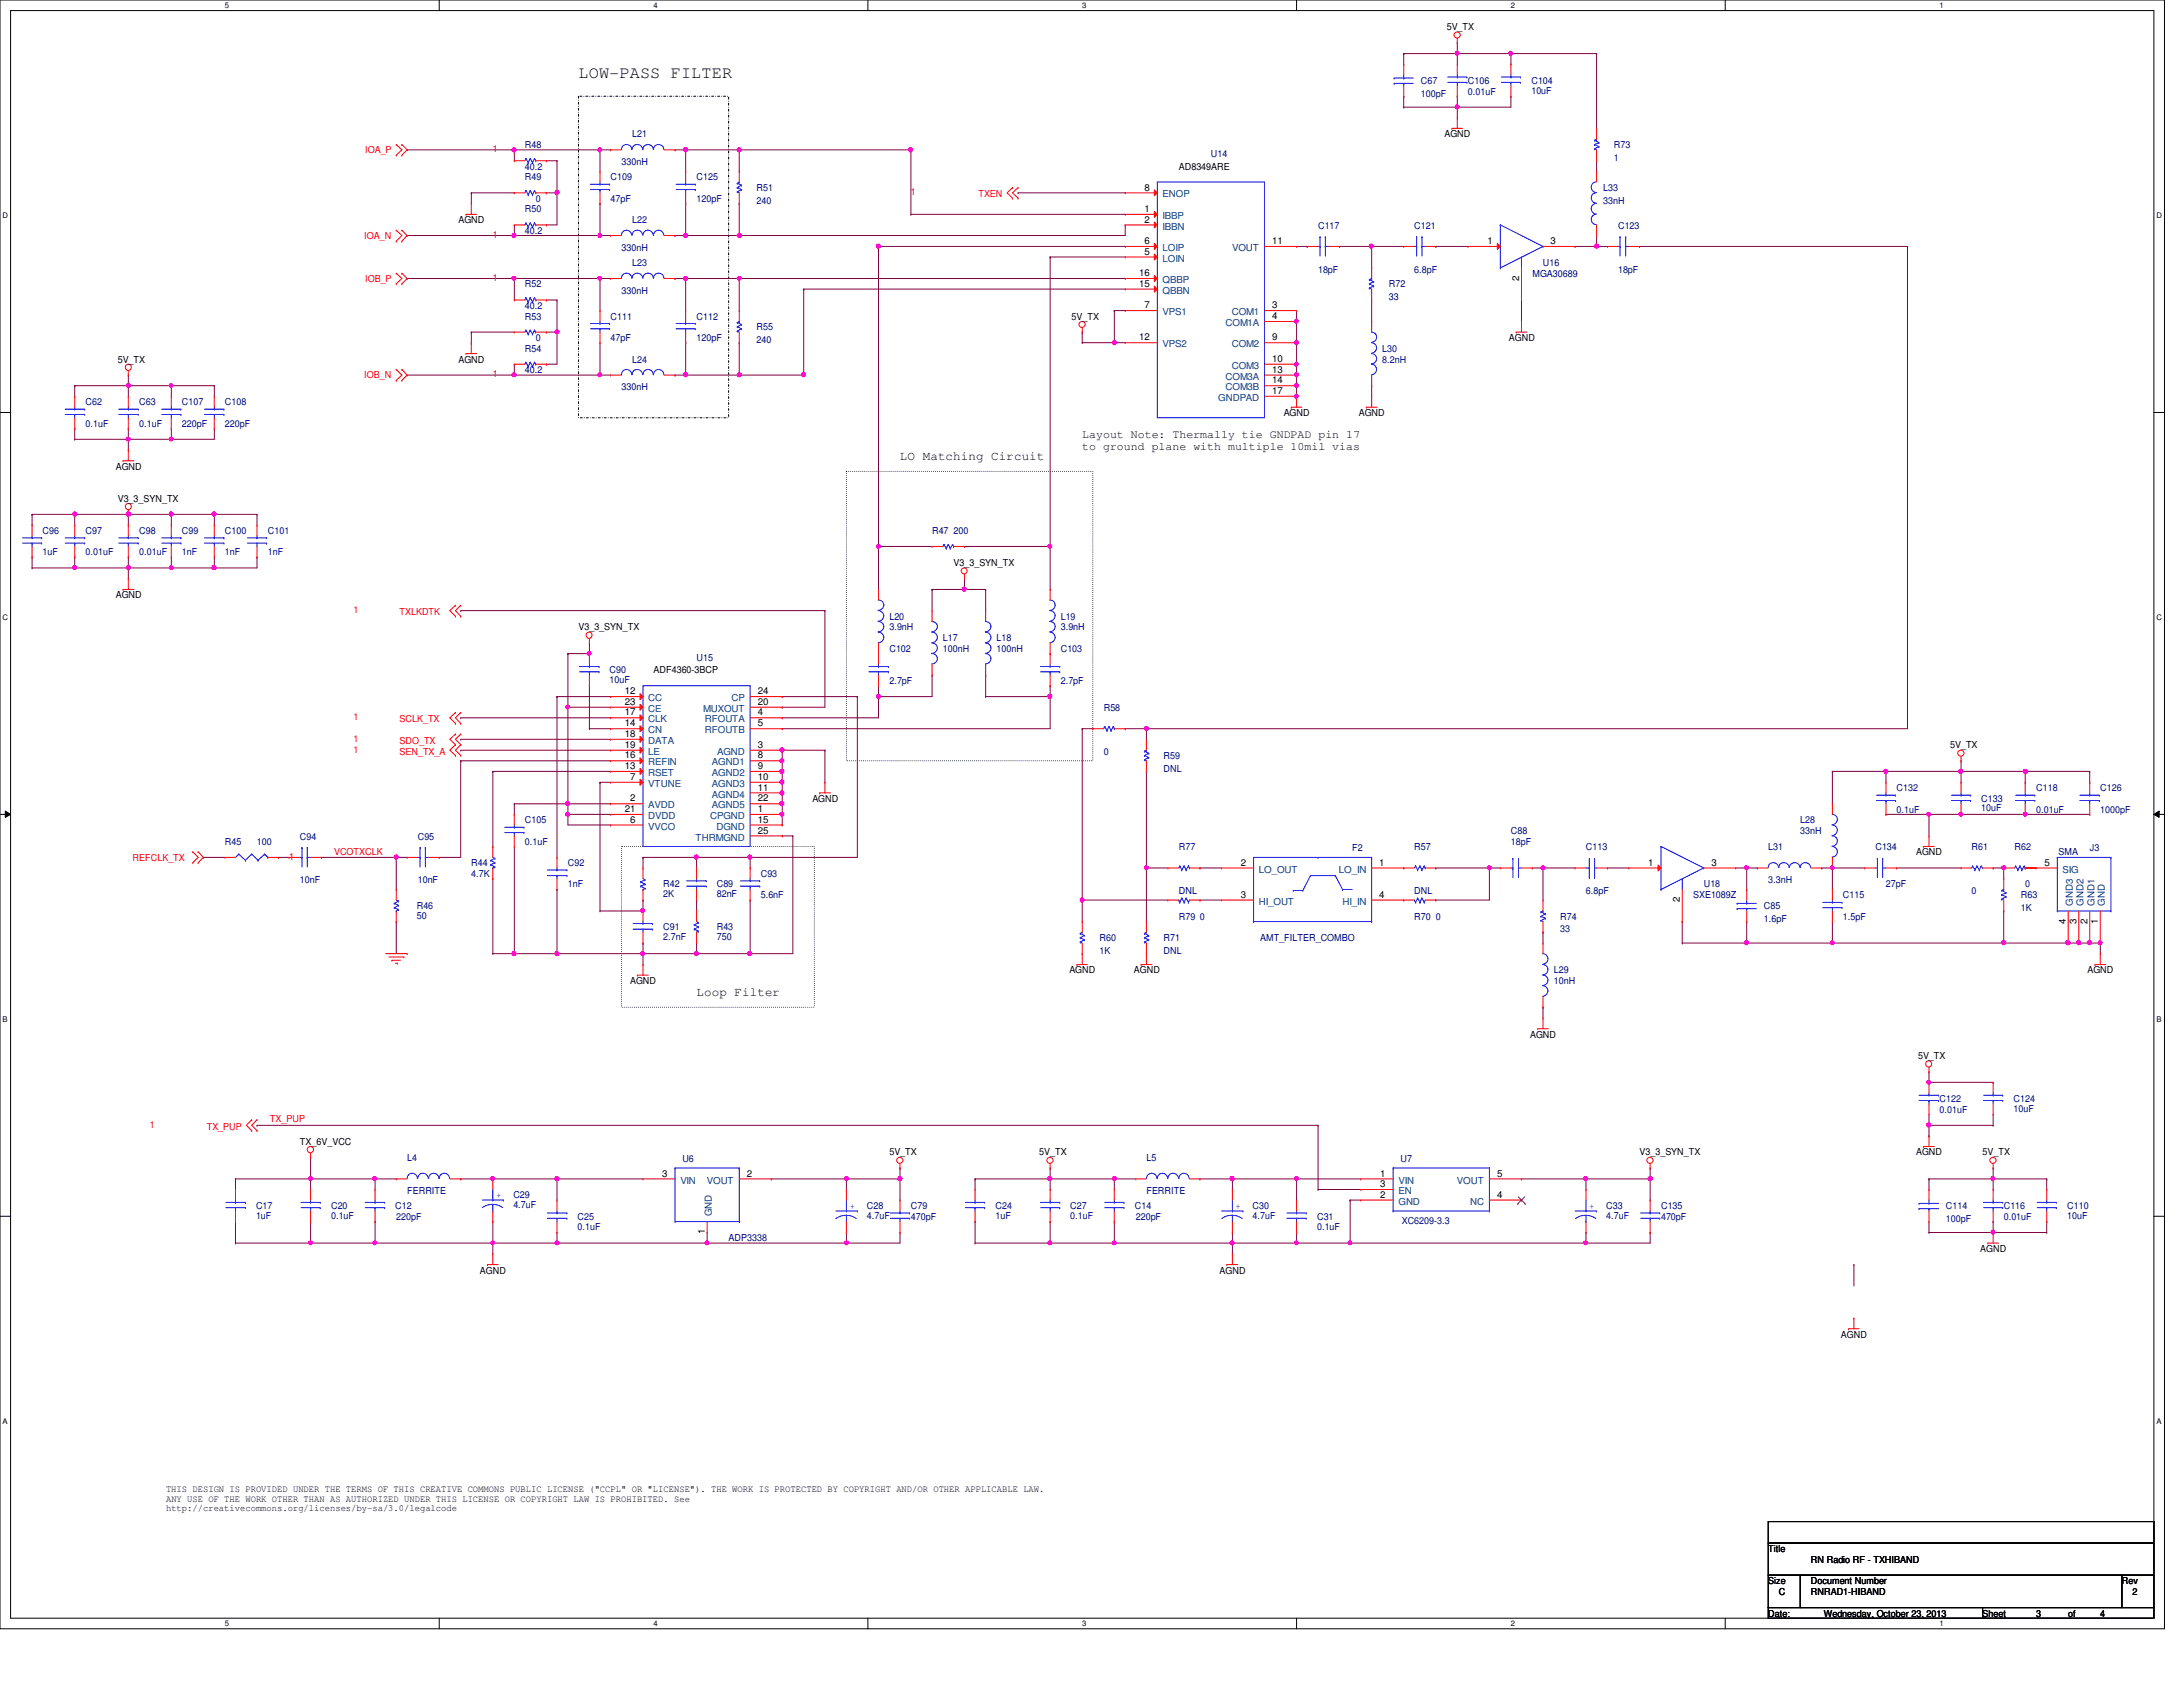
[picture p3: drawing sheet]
<svg xmlns="http://www.w3.org/2000/svg" width="279mm" height="216mm" viewBox="0 0 279 216" stroke-linecap="round" stroke-linejoin="round" font-family="sans-serif">
<defs><g id="words">
<text font-size="2.2" x="74" y="10">LOW-PASS FILTER</text>
<g font-size="1.6">
<text x="115.2" y="58.8">LO Matching Circuit</text>
<text x="89.2" y="127.4">Loop Filter</text>
</g>
<g font-size="1.5">
<text x="138.5" y="56.1">Layout Note: Thermally tie GNDPAD pin 17</text>
<text x="138.5" y="57.6">to ground plane with multiple 10mil vias</text>
</g>
<g font-size="1.2">
<text x="185.2" y="3.9">5V_TX</text>
<text x="184.9" y="17.6">AGND</text>
<text x="150.9" y="21.7">AD8349ARE</text>
<text x="58.7" y="28.6">AGND</text>
<text x="146.5" y="27.1">1</text>
<text x="146.5" y="28.5">2</text>
<text x="146.5" y="24.4">8</text>
<text x="145.8" y="35.3">16</text>
<text x="146.5" y="31.2">6</text>
<text x="146.5" y="32.6">5</text>
<text x="162.8" y="31.2">11</text>
<text x="190.4" y="31.2">1</text>
<text x="194.4" y="35.9" transform="rotate(-90 194.4 35.9)">2</text>
<text x="198.5" y="31.2">3</text>
<text x="137.2" y="40.9">5V_TX</text>
<text x="145.8" y="36.7">15</text>
<text x="146.5" y="39.5">7</text>
<text x="162.8" y="39.5">3</text>
<text x="162.8" y="40.9">4</text>
<text x="15.1" y="46.4">5V_TX</text>
<text x="58.7" y="46.4">AGND</text>
<text x="145.8" y="43.6">12</text>
<text x="162.8" y="47.7">13</text>
<text x="162.8" y="46.3">10</text>
<text x="162.8" y="43.6">9</text>
<text x="193.1" y="43.6">AGND</text>
<text x="162.8" y="49.1">14</text>
<text x="162.8" y="50.4">17</text>
<text x="164.3" y="53.3">AGND</text>
<text x="173.9" y="53.3">AGND</text>
<text x="14.8" y="60.1">AGND</text>
<text x="15.1" y="64.2">V3_3_SYN_TX</text>
<text x="14.8" y="76.6">AGND</text>
<text x="122" y="72.4">V3_3_SYN_TX</text>
<text x="74" y="80.7">V3_3_SYN_TX</text>
<text x="80" y="88.9">12</text>
<text x="83.7" y="86.1">ADF4360-3BCP</text>
<text x="97" y="88.9">24</text>
<text x="80" y="93">14</text>
<text x="80" y="94.3">18</text>
<text x="80" y="91.6">17</text>
<text x="80" y="90.2">23</text>
<text x="80" y="95.7">19</text>
<text x="97" y="93">5</text>
<text x="97" y="91.6">4</text>
<text x="97" y="90.2">20</text>
<text x="97" y="95.7">3</text>
<text x="249.6" y="95.8">5V_TX</text>
<text x="80" y="97.1">16</text>
<text x="80" y="98.4">13</text>
<text x="80.6" y="99.8">7</text>
<text x="97" y="98.4">9</text>
<text x="97" y="97.1">8</text>
<text x="97" y="101.2">11</text>
<text x="97" y="99.8">10</text>
<text x="80" y="103.9">21</text>
<text x="80.6" y="105.3">6</text>
<text x="80.6" y="102.6">2</text>
<text x="97" y="102.6">22</text>
<text x="97" y="105.3">15</text>
<text x="97" y="103.9">1</text>
<text x="97" y="106.7">25</text>
<text x="104" y="102.6">AGND</text>
<text x="158.8" y="110.8">2</text>
<text x="176.5" y="110.8">1</text>
<text x="210.9" y="110.8">1</text>
<text x="219" y="110.8">3</text>
<text x="245.2" y="109.5">AGND</text>
<text x="261.7" y="110.8">5</text>
<text x="158.8" y="114.9">3</text>
<text x="176.5" y="114.9">4</text>
<text x="215" y="115.5" transform="rotate(-90 215 115.5)">2</text>
<text x="264.4" y="118.2" transform="rotate(-90 264.4 118.2)">4</text>
<text x="265.8" y="118.2" transform="rotate(-90 265.8 118.2)">3</text>
<text x="267.2" y="118.2" transform="rotate(-90 267.2 118.2)">2</text>
<text x="268.5" y="118.2" transform="rotate(-90 268.5 118.2)">1</text>
<text x="80.6" y="125.9">AGND</text>
<text x="136.9" y="124.6">AGND</text>
<text x="145.1" y="124.6">AGND</text>
<text x="267.2" y="124.6">AGND</text>
<text x="195.8" y="132.8">AGND</text>
<text x="245.5" y="135.6">5V_TX</text>
<text x="38.4" y="146.5">TX_6V_VCC</text>
<text x="113.8" y="147.9">5V_TX</text>
<text x="133" y="147.9">5V_TX</text>
<text x="209.8" y="147.9">V3_3_SYN_TX</text>
<text x="245.2" y="147.9">AGND</text>
<text x="253.7" y="147.9">5V_TX</text>
<text x="84.8" y="150.6">3</text>
<text x="95.6" y="150.6">2</text>
<text x="176.7" y="150.6">1</text>
<text x="176.7" y="153.3">2</text>
<text x="176.7" y="151.9">3</text>
<text x="191.6" y="153.3">4</text>
<text x="191.6" y="150.6">5</text>
<text x="90.2" y="158" transform="rotate(-90 90.2 158)">1</text>
<text x="253.4" y="160.2">AGND</text>
<text x="61.4" y="163">AGND</text>
<text x="156.1" y="163">AGND</text>
<text x="235.6" y="171.2">AGND</text>
<text x="21.3" y="191">THIS DESIGN IS PROVIDED UNDER THE TERMS OF THIS CREATIVE COMMONS PUBLIC LICENSE (&quot;CCPL&quot; OR &quot;LICENSE&quot;). THE WORK IS PROTECTED BY COPYRIGHT AND/OR OTHER APPLICABLE LAW.</text>
<text x="21.3" y="192.2">ANY USE OF THE WORK OTHER THAN AS AUTHORIZED UNDER THIS LICENSE OR COPYRIGHT LAW IS PROHIBITED. See</text>
<text x="21.3" y="193.4">http://creativecommons.org/licenses/by-sa/3.0/legalcode</text>
<text x="226.3" y="198.6">Title</text>
<text x="226.3" y="202.7">Size</text>
<text x="231.8" y="202.7">Document Number</text>
<text x="231.8" y="200">RN Radio RF - TXHIBAND</text>
<text x="271.6" y="202.7">Rev</text>
<text x="226.3" y="206.9">Date:</text>
<text x="227.7" y="204.1">C</text>
<text x="231.8" y="204.1">RNRAD1-HIBAND</text>
<text x="233.4" y="206.9">Wednesday, October 23, 2013</text>
<text x="253.7" y="206.9">Sheet</text>
<text x="260.6" y="206.9">3</text>
<text x="264.7" y="206.9">of</text>
<text x="268.8" y="206.9">4</text>
<text x="272.9" y="204.1">2</text>
</g>
<g font-size="1.2" fill="#000080">
<text x="181.9" y="10.7">C67</text>
<text x="187.9" y="10.7">C106</text>
<text x="196" y="10.7">C104</text>
<text x="196" y="12">10uF</text>
<text x="80.9" y="17.6">L21</text>
<text x="181.9" y="12.4">100pF</text>
<text x="187.9" y="12.1">0.01uF</text>
<text x="67.2" y="19">R48</text>
<text x="67.2" y="21.7">40.2</text>
<text x="67.2" y="23.1">R49</text>
<text x="78.1" y="23.1">C109</text>
<text x="79.5" y="21.2">330nH</text>
<text x="89.2" y="23.1">C125</text>
<text x="155" y="20.1">U14</text>
<text x="206.5" y="19">R73</text>
<text x="206.5" y="20.6">1</text>
<text x="67.2" y="27.2">R50</text>
<text x="67.2" y="29.9">40.2</text>
<text x="68.6" y="25.8">0</text>
<text x="78.1" y="25.8">47pF</text>
<text x="80.9" y="28.6">L22</text>
<text x="89.2" y="25.8">120pF</text>
<text x="96.8" y="24.4">R51</text>
<text x="96.8" y="26.1">240</text>
<text x="168.7" y="29.3">C117</text>
<text x="181" y="29.3">C121</text>
<text x="205.2" y="24.4">L33</text>
<text x="205.2" y="26.1">33nH</text>
<text x="207.1" y="29.3">C123</text>
<text x="79.5" y="32.1">330nH</text>
<text x="80.9" y="34">L23</text>
<text x="168.7" y="34.9">18pF</text>
<text x="181" y="34.9">6.8pF</text>
<text x="196.1" y="35.4">MGA30689</text>
<text x="197.5" y="34">U16</text>
<text x="207.1" y="34.9">18pF</text>
<text x="67.2" y="40.9">R53</text>
<text x="67.2" y="36.8">R52</text>
<text x="67.2" y="39.5">40.2</text>
<text x="78.1" y="40.9">C111</text>
<text x="79.5" y="37.6">330nH</text>
<text x="89.2" y="40.9">C112</text>
<text x="177.8" y="36.8">R72</text>
<text x="177.8" y="38.4">33</text>
<text x="67.2" y="45">R54</text>
<text x="67.2" y="47.8">40.2</text>
<text x="68.6" y="43.6">0</text>
<text x="78.1" y="43.6">47pF</text>
<text x="80.9" y="46.4">L24</text>
<text x="89.2" y="43.6">120pF</text>
<text x="96.8" y="42.3">R55</text>
<text x="96.8" y="43.9">240</text>
<text x="176.9" y="45">L30</text>
<text x="176.9" y="46.4">8.2nH</text>
<text x="11" y="51.9">C62</text>
<text x="17.8" y="51.9">C63</text>
<text x="23.3" y="51.9">C107</text>
<text x="28.8" y="51.9">C108</text>
<text x="79.5" y="50">330nH</text>
<text x="11" y="54.6">0.1uF</text>
<text x="17.8" y="54.6">0.1uF</text>
<text x="23.3" y="54.6">220pF</text>
<text x="28.8" y="54.6">220pF</text>
<text x="5.5" y="68.3">C96</text>
<text x="5.5" y="71.1">1uF</text>
<text x="11" y="68.3">C97</text>
<text x="11" y="71.1">0.01uF</text>
<text x="17.8" y="68.3">C98</text>
<text x="17.8" y="71.1">0.01uF</text>
<text x="23.3" y="68.3">C99</text>
<text x="23.3" y="71.1">1nF</text>
<text x="28.8" y="68.3">C100</text>
<text x="28.8" y="71.1">1nF</text>
<text x="34.3" y="68.3">C101</text>
<text x="34.3" y="71.1">1nF</text>
<text x="119.3" y="68.3">R47 200</text>
<text x="113.8" y="83.4">C102</text>
<text x="113.8" y="79.3">L20</text>
<text x="113.8" y="80.7">3.9nH</text>
<text x="120.7" y="82">L17</text>
<text x="120.7" y="83.4">100nH</text>
<text x="127.6" y="82">L18</text>
<text x="127.6" y="83.4">100nH</text>
<text x="135.8" y="79.3">L19</text>
<text x="135.8" y="80.7">3.9nH</text>
<text x="135.8" y="83.4">C103</text>
<text x="78" y="86.1">C90</text>
<text x="78" y="87.4">10uF</text>
<text x="89.2" y="84.5">U15</text>
<text x="113.8" y="87.5">2.7pF</text>
<text x="135.8" y="87.5">2.7pF</text>
<text x="141.3" y="91">R58</text>
<text x="141.3" y="96.6">0</text>
<text x="148.9" y="97.2">R59</text>
<text x="148.9" y="98.8">DNL</text>
<text x="242.7" y="101.3">C132</text>
<text x="260.6" y="101.3">C118</text>
<text x="268.8" y="101.3">C126</text>
<text x="38.4" y="107.4">C94</text>
<text x="53.5" y="107.4">C95</text>
<text x="67.2" y="105.4">C105</text>
<text x="193.4" y="106.7">C88</text>
<text x="230.4" y="105.4">L28</text>
<text x="230.4" y="106.7">33nH</text>
<text x="242.7" y="104">0.1uF</text>
<text x="253.6" y="102.6">C133</text>
<text x="253.6" y="103.8">10uF</text>
<text x="260.6" y="104">0.01uF</text>
<text x="268.8" y="104">1000pF</text>
<text x="28.8" y="108.1">R45</text>
<text x="32.9" y="108.1">100</text>
<text x="38.4" y="113">10nF</text>
<text x="53.5" y="113">10nF</text>
<text x="60.3" y="110.9">R44</text>
<text x="60.3" y="112.2">4.7K</text>
<text x="67.2" y="108.1">0.1uF</text>
<text x="72.7" y="110.9">C92</text>
<text x="72.7" y="113.6">1nF</text>
<text x="84.9" y="113.6">R42</text>
<text x="91.7" y="113.6">C89</text>
<text x="97.4" y="112.2">C93</text>
<text x="150.9" y="108.8">R77</text>
<text x="173.1" y="108.9">F2</text>
<text x="181" y="108.8">R57</text>
<text x="193.4" y="108.1">18pF</text>
<text x="203" y="108.8">C113</text>
<text x="218.1" y="113.6">U18</text>
<text x="226.3" y="108.8">L31</text>
<text x="226.3" y="113">3.3nH</text>
<text x="240" y="108.8">C134</text>
<text x="241.4" y="113.6">27pF</text>
<text x="252.3" y="108.8">R61</text>
<text x="257.9" y="108.8">R62</text>
<text x="259.2" y="113.6">0</text>
<text x="263.5" y="109.5">SMA</text>
<text x="267.5" y="108.9">J3</text>
<text x="53.3" y="116.3">R46</text>
<text x="53.3" y="117.6">50</text>
<text x="84.9" y="114.9">2K</text>
<text x="84.9" y="119.1">C91</text>
<text x="91.7" y="119.1">R43</text>
<text x="91.7" y="114.9">82nF</text>
<text x="97.4" y="115">5.6nF</text>
<text x="150.9" y="117.7">R79 0</text>
<text x="150.9" y="114.4">DNL</text>
<text x="181" y="114.4">DNL</text>
<text x="181" y="117.7">R70 0</text>
<text x="199.7" y="117.7">R74</text>
<text x="199.7" y="119.3">33</text>
<text x="203" y="114.4">6.8pF</text>
<text x="216.7" y="115">SXE1089Z</text>
<text x="225.8" y="116.3">C85</text>
<text x="225.8" y="118">1.6pF</text>
<text x="235.9" y="115">C115</text>
<text x="235.9" y="117.7">1.5pF</text>
<text x="252.3" y="114.4">0</text>
<text x="258.7" y="115">R63</text>
<text x="258.7" y="116.6">1K</text>
<text x="84.9" y="120.3">2.7nF</text>
<text x="91.7" y="120.3">750</text>
<text x="140.7" y="120.4">R60</text>
<text x="140.7" y="122.1">1K</text>
<text x="148.9" y="120.4">R71</text>
<text x="148.9" y="122.1">DNL</text>
<text x="161.3" y="120.4">AMT_FILTER_COMBO</text>
<text x="198.9" y="124.6">L29</text>
<text x="198.9" y="125.9">10nH</text>
<text x="248.2" y="141">C122</text>
<text x="248.2" y="142.4">0.01uF</text>
<text x="257.7" y="141">C124</text>
<text x="257.7" y="142.3">10uF</text>
<text x="52.1" y="148.6">L4</text>
<text x="87.3" y="148.7">U6</text>
<text x="146.7" y="148.6">L5</text>
<text x="179.2" y="148.7">U7</text>
<text x="32.8" y="154.7">C17</text>
<text x="32.8" y="156">1uF</text>
<text x="42.4" y="154.7">C20</text>
<text x="42.4" y="156">0.1uF</text>
<text x="50.6" y="154.7">C12</text>
<text x="52.1" y="152.8">FERRITE</text>
<text x="65.7" y="153.4">C29</text>
<text x="65.7" y="154.6">4.7uF</text>
<text x="111" y="154.7">C28</text>
<text x="111" y="156">4.7uF</text>
<text x="116.6" y="154.7">C79</text>
<text x="127.4" y="154.7">C24</text>
<text x="127.4" y="156">1uF</text>
<text x="137" y="154.7">C27</text>
<text x="137" y="156">0.1uF</text>
<text x="145.2" y="154.7">C14</text>
<text x="146.7" y="152.8">FERRITE</text>
<text x="160.3" y="154.7">C30</text>
<text x="160.3" y="156">4.7uF</text>
<text x="205.6" y="154.7">C33</text>
<text x="205.6" y="156">4.7uF</text>
<text x="212.6" y="154.7">C135</text>
<text x="249" y="154.7">C114</text>
<text x="256.5" y="154.7">C116</text>
<text x="264.6" y="154.7">C110</text>
<text x="264.6" y="156">10uF</text>
<text x="50.7" y="156.1">220pF</text>
<text x="73.9" y="156.1">C25</text>
<text x="73.9" y="157.4">0.1uF</text>
<text x="93.3" y="158.9">ADP3338</text>
<text x="116.6" y="156.1">470pF</text>
<text x="145.4" y="156.1">220pF</text>
<text x="168.6" y="156.1">C31</text>
<text x="168.6" y="157.4">0.1uF</text>
<text x="179.4" y="156.7">XC6209-3.3</text>
<text x="212.6" y="156.1">470pF</text>
<text x="249" y="156.4">100pF</text>
<text x="256.5" y="156.1">0.01uF</text>
</g>
<g font-size="1.2" fill="#f00">
<text x="46.7" y="19.6">IOA_P</text>
<text x="63.1" y="19.5">1</text>
<text x="116.6" y="25">1</text>
<text x="125.2" y="25.3">TXEN</text>
<text x="46.6" y="30.6">IOA_N</text>
<text x="63.1" y="30.5">1</text>
<text x="63.1" y="36">1</text>
<text x="46.7" y="36.1">IOB_P</text>
<text x="46.6" y="48.4">IOB_N</text>
<text x="63.1" y="48.3">1</text>
<text x="45.3" y="78.5">1</text>
<text x="51.1" y="78.7">TXLKDTK</text>
<text x="45.3" y="92.2">1</text>
<text x="45.3" y="95">1</text>
<text x="51.1" y="92.5">SCLK_TX</text>
<text x="51.1" y="95.2">SDO_TX</text>
<text x="45.3" y="96.3">1</text>
<text x="51.1" y="96.6">SEN_TX_A</text>
<text x="17" y="110.2">REFCLK_TX</text>
<text x="37" y="110">1</text>
<text x="42.8" y="109.5">VCOTXCLK</text>
<text x="34.5" y="143.6">TX_PUP</text>
<text x="19.2" y="144.3">1</text>
<text x="26.5" y="144.6">TX_PUP</text>
</g>
<g font-size="1.2" fill="#004080">
<text x="148.8" y="28">IBBP</text>
<text x="148.8" y="29.4">IBBN</text>
<text x="148.8" y="25.3">ENOP</text>
<text x="148.8" y="32.1">LOIP</text>
<text x="148.8" y="33.5">LOIN</text>
<text x="157.7" y="32.1">VOUT</text>
<text x="148.8" y="36.2">QBBP</text>
<text x="148.8" y="37.6">QBBN</text>
<text x="148.8" y="40.3">VPS1</text>
<text x="156.8" y="41.7">COM1A</text>
<text x="157.6" y="40.3">COM1</text>
<text x="148.8" y="44.4">VPS2</text>
<text x="157.6" y="47.2">COM3</text>
<text x="157.6" y="44.4">COM2</text>
<text x="155.9" y="51.3">GNDPAD</text>
<text x="156.8" y="50">COM3B</text>
<text x="156.8" y="48.6">COM3A</text>
<text x="83" y="89.7">CC</text>
<text x="93.6" y="89.7">CP</text>
<text x="83" y="93.9">CN</text>
<text x="83" y="95.2">DATA</text>
<text x="83" y="92.5">CLK</text>
<text x="83" y="91.1">CE</text>
<text x="90" y="91.1">MUXOUT</text>
<text x="90.2" y="93.9">RFOUTB</text>
<text x="90.2" y="92.5">RFOUTA</text>
<text x="83" y="96.6">LE</text>
<text x="83" y="100.7">VTUNE</text>
<text x="83" y="98">REFIN</text>
<text x="83" y="99.3">RSET</text>
<text x="91.1" y="99.3">AGND2</text>
<text x="91.1" y="98">AGND1</text>
<text x="91.1" y="100.7">AGND3</text>
<text x="91.8" y="96.6">AGND</text>
<text x="83" y="104.8">DVDD</text>
<text x="83" y="106.2">VVCO</text>
<text x="83" y="103.5">AVDD</text>
<text x="89" y="107.6">THRMGND</text>
<text x="90.9" y="104.8">CPGND</text>
<text x="91.1" y="103.5">AGND5</text>
<text x="91.1" y="102.1">AGND4</text>
<text x="91.7" y="106.2">DGND</text>
<text x="161.1" y="111.7">LO_OUT</text>
<text x="171.4" y="111.7">LO_IN</text>
<text x="264" y="111.7">SIG</text>
<text x="161.1" y="115.8">HI_OUT</text>
<text x="171.8" y="115.8">HI_IN</text>
<text x="265.3" y="115.9" transform="rotate(-90 265.3 115.9)">GND3</text>
<text x="266.7" y="115.9" transform="rotate(-90 266.7 115.9)">GND2</text>
<text x="268.1" y="115.9" transform="rotate(-90 268.1 115.9)">GND1</text>
<text x="269.4" y="115.9" transform="rotate(-90 269.4 115.9)">GND</text>
<text x="87.1" y="151.5">VIN</text>
<text x="90.5" y="151.5">VOUT</text>
<text x="91.1" y="155.7" transform="rotate(-90 91.1 155.7)">GND</text>
<text x="179" y="151.5">VIN</text>
<text x="179" y="154.2">GND</text>
<text x="179" y="152.8">EN</text>
<text x="186.5" y="151.5">VOUT</text>
<text x="188.2" y="154.2">NC</text>
</g>
<g font-size="1.2" fill="#00f">
<text x="63.5" y="153.4">+</text>
<text x="108.8" y="154.8">+</text>
<text x="158.1" y="154.8">+</text>
<text x="203.4" y="154.8">+</text>
</g>
<g font-size="1">
<text x="28.8" y="1">5</text>
<text x="83.7" y="1">4</text>
<text x="138.5" y="1">3</text>
<text x="193.4" y="1">2</text>
<text x="248.2" y="1">1</text>
<text x=".3" y="27.9">D</text>
<text x="276" y="27.9">D</text>
<text x=".3" y="79.4">C</text>
<text x="276" y="79.4">C</text>
<text x=".3" y="130.8">B</text>
<text x="276" y="130.8">B</text>
<text x=".3" y="182.2">A</text>
<text x="276" y="182.2">A</text>
<text x="28.8" y="208.1">5</text>
<text x="83.7" y="208.1">4</text>
<text x="138.5" y="208.1">3</text>
<text x="193.4" y="208.1">2</text>
<text x="248.2" y="208.1">1</text>
</g>
</g></defs>
<path d="M0 0h277v208.4h-277zM1.4 1.4h274.3v205.7h-274.3z" fill="none" stroke="#000" stroke-width=".13"/>
<g fill="#fff">
<path d="M28.8 .1h.5v1.1h-.5z"/>
<path d="M28.8 207.2h.5v1.1h-.5z"/>
</g>
<path d="M56.2 0v1.4M56.2 207.1v1.3" fill="none" stroke="#000" stroke-width=".13"/>
<g fill="#fff">
<path d="M83.7 .1h.5v1.1h-.5z"/>
<path d="M83.7 207.2h.5v1.1h-.5z"/>
</g>
<path d="M111.1 0v1.4M111.1 207.1v1.3" fill="none" stroke="#000" stroke-width=".13"/>
<g fill="#fff">
<path d="M138.5 .1h.6v1.1h-.6z"/>
<path d="M138.5 207.2h.6v1.1h-.6z"/>
</g>
<path d="M165.9 0v1.4M165.9 207.1v1.3" fill="none" stroke="#000" stroke-width=".13"/>
<g fill="#fff">
<path d="M193.4 .1h.5v1.1h-.5z"/>
<path d="M193.4 207.2h.5v1.1h-.5z"/>
</g>
<path d="M220.8 0v1.4M220.8 207.1v1.3" fill="none" stroke="#000" stroke-width=".13"/>
<g fill="#fff">
<path d="M248.2 .1h.6v1.1h-.6z"/>
<path d="M248.2 207.2h.6v1.1h-.6z"/>
<path d="M.3 27.1h.8v1.1h-.8z"/>
<path d="M276 27.1h.7v1.1h-.7z"/>
<path d="M.3 78.5h.8v1.1h-.8z"/>
<path d="M276 78.5h.7v1.1h-.7z"/>
</g>
<path d="M0 52.8h1.4M275.7 52.8h1.3" fill="none" stroke="#000" stroke-width=".13"/>
<g fill="#fff">
<path d="M.3 129.9h.7v1.1h-.7z"/>
<path d="M276 129.9h.6v1.1h-.6z"/>
</g>
<path d="M0 104.2h1.4M.7 103.8l.7 .4-.7 .4zM275.7 104.2l.7-.4v.8zM275.7 104.2h1.3" fill="none" stroke="#000" stroke-width=".13"/>
<path d="M.7 103.8l.7 .4-.7 .4zM275.7 104.2l.7-.4v.8z" fill="#000"/>
<g fill="#fff">
<path d="M.3 181.4h.7v1.1h-.7z"/>
<path d="M276 181.4h.6v1.1h-.6z"/>
</g>
<path d="M0 155.7h1.4M275.7 155.7h1.3" fill="none" stroke="#000" stroke-width=".13"/>
<path d="M74 12.3h19.3v41.2h-19.3z" fill="none" stroke="#000" stroke-width=".13" stroke-dasharray=".3 .3 0 .3"/>
<path d="M108.3 60.3h31.6v37.1h-31.6zM79.5 108.3h24.7v20.6h-24.7z" fill="none" stroke="#000" stroke-width=".13" stroke-dasharray="0 .3"/>
<g fill="none" stroke="#800040" stroke-width=".13">
<path d="M59 78.1h.1M59 78.1h46.6M105.6 78.1h.1M105.6 78.1v12.4h-5.5M59 96h.1M59 94.6h.1M59 91.9h.1M59 96h19.1M59 94.6h19.1M59 91.9h19.1M100.1 90.5h.1M82.3 120.7h.1"/>
<path d="M82.3 120.7v1.3M89.2 122h.1M89.2 120.7h.1M89.2 122h6.8M89.2 120.7v1.3"/>
</g>
<circle cx="89.1" cy="122" r=".26" fill="#f0f"/>
<circle cx="89.1" cy="122" r=".26" fill="none" stroke="#f0f" stroke-width=".13"/>
<path d="M96 115.2h.1M96 115.2v6.8" fill="none" stroke="#800040" stroke-width=".13"/>
<circle cx="96" cy="122" r=".26" fill="#f0f"/>
<circle cx="96" cy="122" r=".26" fill="none" stroke="#f0f" stroke-width=".13"/>
<path d="M82.3 109.7h.1M82.3 109.7v1.4M89.2 115.2h.1M89.2 109.7h.1M89.2 115.2v1.4M89.2 109.7h6.8" fill="none" stroke="#800040" stroke-width=".13"/>
<circle cx="89.1" cy="109.7" r=".26" fill="#f0f"/>
<circle cx="89.1" cy="109.7" r=".26" fill="none" stroke="#f0f" stroke-width=".13"/>
<g fill="none" stroke="#800040" stroke-width=".13">
<path d="M76.8 100.1h.1M76.8 116.6h.1M76.8 100.1h1.3M76.8 100.1v16.5M82.3 115.2h.1M82.3 109.7h.1M82.3 115.2v1.4h-5.5M82.3 109.7h6.9M89.2 109.7h.1M89.2 109.7v1.4M96 109.7h.1M96 109.7v1.4"/>
<path d="M82.3 122h.1M82.3 122h6.9"/>
</g>
<circle cx="82.3" cy="116.5" r=".26" fill="#f0f"/>
<circle cx="82.3" cy="116.5" r=".26" fill="none" stroke="#f0f" stroke-width=".13"/>
<path d="M100.1 89.2h.1M100.1 89.2h9.6M109.7 89.2h.1M109.7 89.2v20.5h-13.7M96 109.7h.1" fill="none" stroke="#800040" stroke-width=".13"/>
<circle cx="96" cy="109.7" r=".26" fill="#f0f"/>
<circle cx="96" cy="109.7" r=".26" fill="none" stroke="#f0f" stroke-width=".13"/>
<path d="M100.1 101.5h.1M100.1 101.5v1.4" fill="none" stroke="#800040" stroke-width=".13"/>
<circle cx="100.1" cy="101.5" r=".26" fill="#f0f"/>
<circle cx="100.1" cy="101.5" r=".26" fill="none" stroke="#f0f" stroke-width=".13"/>
<path d="M100.1 97.4h.1M100.1 97.4v1.3" fill="none" stroke="#800040" stroke-width=".13"/>
<circle cx="100.1" cy="97.3" r=".25" fill="#f0f"/>
<circle cx="100.1" cy="97.3" r=".25" fill="none" stroke="#f0f" stroke-width=".13"/>
<path d="M100.1 98.7h.1M100.1 98.7v1.4" fill="none" stroke="#800040" stroke-width=".13"/>
<circle cx="100.1" cy="98.7" r=".26" fill="#f0f"/>
<circle cx="100.1" cy="98.7" r=".26" fill="none" stroke="#f0f" stroke-width=".13"/>
<path d="M100.1 100.1h.1M100.1 100.1v1.4" fill="none" stroke="#800040" stroke-width=".13"/>
<circle cx="100.1" cy="100.1" r=".26" fill="#f0f"/>
<circle cx="100.1" cy="100.1" r=".26" fill="none" stroke="#f0f" stroke-width=".13"/>
<path d="M100.1 96h.1M100.1 96v1.4" fill="none" stroke="#800040" stroke-width=".13"/>
<circle cx="100.1" cy="96" r=".26" fill="#f0f"/>
<circle cx="100.1" cy="96" r=".26" fill="none" stroke="#f0f" stroke-width=".13"/>
<path d="M100.1 96h.1M100.1 96h5.5M105.6 96h.1M105.6 96v4.1M100.1 102.9h.1M100.1 102.9v1.3" fill="none" stroke="#800040" stroke-width=".13"/>
<circle cx="100.1" cy="102.8" r=".26" fill="#f0f"/>
<circle cx="100.1" cy="102.8" r=".26" fill="none" stroke="#f0f" stroke-width=".13"/>
<path d="M72.7 102.9h.1M72.7 102.9h5.4" fill="none" stroke="#800040" stroke-width=".13"/>
<circle cx="72.6" cy="102.8" r=".26" fill="#f0f"/>
<circle cx="72.6" cy="102.8" r=".26" fill="none" stroke="#f0f" stroke-width=".13"/>
<path d="M72.7 90.5h.1M72.7 90.5v12.4" fill="none" stroke="#800040" stroke-width=".13"/>
<circle cx="72.6" cy="90.5" r=".25" fill="#f0f"/>
<circle cx="72.6" cy="90.5" r=".25" fill="none" stroke="#f0f" stroke-width=".13"/>
<g fill="none" stroke="#800040" stroke-width=".13">
<path d="M71.3 89.2h.1M71.3 89.2h6.8M71.3 89.2v20.5M72.7 90.5h.1M72.7 83.7h.1M72.7 90.5h5.4M72.7 83.7v6.8M75.4 93.3h.1M75.4 87.8h.1M75.4 82.3h.1M75.4 93.3h2.7M75.4 82.3v1.4h-2.7"/>
<path d="M75.4 87.8v5.5"/>
</g>
<circle cx="75.4" cy="83.6" r=".25" fill="#f0f"/>
<circle cx="75.4" cy="83.6" r=".25" fill="none" stroke="#f0f" stroke-width=".13"/>
<path d="M72.7 104.2h.1M72.7 104.2v1.4" fill="none" stroke="#800040" stroke-width=".13"/>
<circle cx="72.6" cy="104.2" r=".25" fill="#f0f"/>
<circle cx="72.6" cy="104.2" r=".25" fill="none" stroke="#f0f" stroke-width=".13"/>
<path d="M63.1 112.4h.1M63.1 112.4v9.6M71.3 113.8h.1M71.3 113.8v8.2M71.3 122h.1M71.3 122h11" fill="none" stroke="#800040" stroke-width=".13"/>
<circle cx="82.3" cy="122" r=".26" fill="#f0f"/>
<circle cx="82.3" cy="122" r=".26" fill="none" stroke="#f0f" stroke-width=".13"/>
<circle cx="71.3" cy="122" r=".26" fill="#f0f"/>
<circle cx="71.3" cy="122" r=".26" fill="none" stroke="#f0f" stroke-width=".13"/>
<path d="M65.8 122h.1M65.8 122h5.5" fill="none" stroke="#800040" stroke-width=".13"/>
<circle cx="65.8" cy="122" r=".26" fill="#f0f"/>
<circle cx="65.8" cy="122" r=".26" fill="none" stroke="#f0f" stroke-width=".13"/>
<g fill="none" stroke="#800040" stroke-width=".13">
<path d="M59 97.4h.1M59 97.4h19.1M59 97.4v12.3h-2.8M63.1 98.7h.1M63.1 98.7v9.6M63.1 98.7h15M35.6 109.7h.1M35.6 109.7h1.4M41.1 109.7h.1M41.1 109.7h9.6M50.7 117.9h.1M50.7 109.7h.1"/>
<path d="M50.7 109.7v4.1M50.7 117.9v4.1M56.2 109.7h.1M82.3 122h.1M82.3 122v1.4"/>
</g>
<circle cx="50.7" cy="109.7" r=".26" fill="#f0f"/>
<circle cx="50.7" cy="109.7" r=".26" fill="none" stroke="#f0f" stroke-width=".13"/>
<path d="M4.1 65.8h.1M4.1 65.8v1.4M4.1 65.8h5.5M27.4 65.8h.1M27.4 65.8h5.5M27.4 65.8v1.4M32.9 65.8h.1M32.9 65.8v1.4M26 109.7h.1M26 109.7h2.8M50.7 109.7h.1M50.7 109.7h1.4" fill="none" stroke="#800040" stroke-width=".13"/>
<circle cx="27.4" cy="65.8" r=".26" fill="#f0f"/>
<circle cx="27.4" cy="65.8" r=".26" fill="none" stroke="#f0f" stroke-width=".13"/>
<path d="M16.4 65.8h.1M16.4 65.8v1.4M21.9 65.8h.1M21.9 65.8v1.4" fill="none" stroke="#800040" stroke-width=".13"/>
<circle cx="16.4" cy="65.8" r=".26" fill="#f0f"/>
<circle cx="16.4" cy="65.8" r=".26" fill="none" stroke="#f0f" stroke-width=".13"/>
<path d="M16.4 65.8h.1M16.4 65.8h5.5" fill="none" stroke="#800040" stroke-width=".13"/>
<circle cx="16.4" cy="65.8" r=".26" fill="#f0f"/>
<circle cx="16.4" cy="65.8" r=".26" fill="none" stroke="#f0f" stroke-width=".13"/>
<path d="M9.6 65.8h.1M9.6 65.8v1.4" fill="none" stroke="#800040" stroke-width=".13"/>
<circle cx="9.6" cy="65.8" r=".26" fill="#f0f"/>
<circle cx="9.6" cy="65.8" r=".26" fill="none" stroke="#f0f" stroke-width=".13"/>
<path d="M4.1 71.3h.1M4.1 72.7h.1M4.1 71.3v1.4M4.1 72.7h5.5M9.6 65.8h.1M9.6 65.8h6.8M27.4 71.3h.1M27.4 72.7h.1M27.4 71.3v1.4M32.9 71.3h.1M32.9 71.3v1.4h-5.5" fill="none" stroke="#800040" stroke-width=".13"/>
<circle cx="27.4" cy="72.6" r=".26" fill="#f0f"/>
<circle cx="27.4" cy="72.6" r=".26" fill="none" stroke="#f0f" stroke-width=".13"/>
<path d="M16.4 71.3h.1M16.4 72.7h.1M16.4 71.3v1.4M21.9 71.3h.1M21.9 71.3v1.4h-5.5" fill="none" stroke="#800040" stroke-width=".13"/>
<circle cx="16.4" cy="72.6" r=".26" fill="#f0f"/>
<circle cx="16.4" cy="72.6" r=".26" fill="none" stroke="#f0f" stroke-width=".13"/>
<path d="M9.6 71.3h.1M9.6 72.7h.1M9.6 71.3v1.4M9.6 72.7h6.8" fill="none" stroke="#800040" stroke-width=".13"/>
<circle cx="9.6" cy="72.6" r=".26" fill="#f0f"/>
<circle cx="9.6" cy="72.6" r=".26" fill="none" stroke="#f0f" stroke-width=".13"/>
<path d="M16.4 72.7h.1M16.4 72.7v1.3M100.1 91.9h.1M112.4 89.2h.1M112.4 89.2v2.7h-12.3" fill="none" stroke="#800040" stroke-width=".13"/>
<circle cx="112.4" cy="89.1" r=".26" fill="#f0f"/>
<circle cx="112.4" cy="89.1" r=".26" fill="none" stroke="#f0f" stroke-width=".13"/>
<path d="M100.1 93.3h.1M112.4 89.2h.1M112.4 87.8h.1M112.4 87.8v1.4M119.3 86.4h.1M119.3 86.4v2.8h-6.9M126.2 89.2h.1M126.2 89.2h8.2M134.4 89.2h.1M134.4 89.2v4.1h-34.3" fill="none" stroke="#800040" stroke-width=".13"/>
<circle cx="134.4" cy="89.1" r=".26" fill="#f0f"/>
<circle cx="134.4" cy="89.1" r=".26" fill="none" stroke="#f0f" stroke-width=".13"/>
<path d="M119.3 75.4h.1M119.3 75.4v2.7M123.4 75.4h.1M123.4 75.4h2.8M126.2 86.4h.1M126.2 86.4v2.8M134.4 87.8h.1M134.4 87.8v1.4" fill="none" stroke="#800040" stroke-width=".13"/>
<circle cx="123.4" cy="75.4" r=".26" fill="#f0f"/>
<circle cx="123.4" cy="75.4" r=".26" fill="none" stroke="#f0f" stroke-width=".13"/>
<path d="M112.4 69.9h.1M112.4 69.9v5.5M126.2 75.4h.1M126.2 75.4v2.7" fill="none" stroke="#800040" stroke-width=".13"/>
<circle cx="112.4" cy="69.9" r=".25" fill="#f0f"/>
<circle cx="112.4" cy="69.9" r=".25" fill="none" stroke="#f0f" stroke-width=".13"/>
<path d="M112.4 69.9h.1M112.4 69.9h6.9M123.4 69.9h.1M123.4 69.9h11M134.4 69.9h.1M134.4 69.9v5.5" fill="none" stroke="#800040" stroke-width=".13"/>
<circle cx="134.4" cy="69.9" r=".25" fill="#f0f"/>
<circle cx="134.4" cy="69.9" r=".25" fill="none" stroke="#f0f" stroke-width=".13"/>
<path d="M134.4 32.9h.1M134.4 32.9v37M16.4 49.4h.1M16.4 49.4v1.3M21.9 49.4h.1M21.9 49.4v1.3M27.4 49.4h.1M27.4 49.4v1.3M123.4 74h.1M123.4 74v1.4" fill="none" stroke="#800040" stroke-width=".13"/>
<circle cx="16.4" cy="49.3" r=".25" fill="#f0f"/>
<circle cx="16.4" cy="49.3" r=".25" fill="none" stroke="#f0f" stroke-width=".13"/>
<path d="M16.4 49.4h.1M16.4 49.4h5.5" fill="none" stroke="#800040" stroke-width=".13"/>
<circle cx="16.4" cy="49.3" r=".25" fill="#f0f"/>
<circle cx="16.4" cy="49.3" r=".25" fill="none" stroke="#f0f" stroke-width=".13"/>
<path d="M9.6 49.4h.1M9.6 49.4v1.3M9.6 49.4h6.8M16.4 54.9h.1M16.4 56.2h.1M16.4 54.9v1.3M21.9 54.9h.1M21.9 54.9v1.3h-5.5M27.4 54.9h.1M27.4 54.9v1.3" fill="none" stroke="#800040" stroke-width=".13"/>
<circle cx="16.4" cy="56.2" r=".25" fill="#f0f"/>
<circle cx="16.4" cy="56.2" r=".25" fill="none" stroke="#f0f" stroke-width=".13"/>
<path d="M9.6 54.9h.1M9.6 56.2h.1M9.6 54.9v1.3M9.6 56.2h6.8M16.4 56.2h.1M16.4 48h.1M16.4 48v1.4M16.4 56.2v1.4M21.9 49.4h.1M21.9 49.4h5.5" fill="none" stroke="#800040" stroke-width=".13"/>
<path d="M21.7 49.2h.4v.1v.2l-.2 .1-.2-.1z" fill-rule="evenodd" fill="#f0f"/>
<path d="M21.7 49.2h.4v.1v.2l-.2 .1-.2-.1z" fill="none" stroke="#f0f" stroke-width=".13"/>
<path d="M21.9 56.2h.1M21.9 56.2h5.5" fill="none" stroke="#800040" stroke-width=".13"/>
<path d="M21.7 56h.4v.2v.2h-.2h-.2z" fill-rule="evenodd" fill="#f0f"/>
<path d="M21.7 56h.4v.2v.2h-.2h-.2z" fill="none" stroke="#f0f" stroke-width=".13"/>
<path d="M165.9 39.8h.1M165.9 39.8v1.3M165.9 46.6h.1M165.9 46.6v1.4" fill="none" stroke="#800040" stroke-width=".13"/>
<path d="M165.8 46.4h.1l.2 .1v.3l-.2 .1-.1-.1z" fill-rule="evenodd" fill="#f0f"/>
<path d="M165.8 46.4h.1l.2 .1v.3l-.2 .1-.1-.1z" fill="none" stroke="#f0f" stroke-width=".13"/>
<path d="M165.9 49.4h.1M165.9 49.4v1.3" fill="none" stroke="#800040" stroke-width=".13"/>
<path d="M165.8 50.5h.1l.2 .1v.3l-.2 .1-.1-.1z" fill-rule="evenodd" fill="#f0f"/>
<path d="M165.8 50.5h.1l.2 .1v.3l-.2 .1-.1-.1z" fill="none" stroke="#f0f" stroke-width=".13"/>
<path d="M165.8 49.2h.3l.1 .1-.1 .2-.2 .1-.1-.1z" fill-rule="evenodd" fill="#f0f"/>
<path d="M165.8 49.2h.3l.1 .1-.1 .2-.2 .1-.1-.1z" fill="none" stroke="#f0f" stroke-width=".13"/>
<path d="M165.9 43.9h.1M165.9 43.9v2.7" fill="none" stroke="#800040" stroke-width=".13"/>
<path d="M165.8 43.7l.1-.1 .2 .1v.3l-.2 .1-.1-.1z" fill-rule="evenodd" fill="#f0f"/>
<path d="M165.8 43.7l.1-.1 .2 .1v.3l-.2 .1-.1-.1z" fill="none" stroke="#f0f" stroke-width=".13"/>
<path d="M165.9 41.1h.1M165.9 41.1v2.8" fill="none" stroke="#800040" stroke-width=".13"/>
<path d="M165.8 40.9h.1l.2 .1v.3l-.2 .1-.1-.1z" fill-rule="evenodd" fill="#f0f"/>
<path d="M165.8 40.9h.1l.2 .1v.3l-.2 .1-.1-.1z" fill="none" stroke="#f0f" stroke-width=".13"/>
<path d="M112.4 31.5h.1M112.4 31.5h31.6M134.4 32.9h.1M134.4 32.9h9.6" fill="none" stroke="#800040" stroke-width=".13"/>
<circle cx="112.4" cy="31.5" r=".26" fill="#f0f"/>
<circle cx="112.4" cy="31.5" r=".26" fill="none" stroke="#f0f" stroke-width=".13"/>
<path d="M69.9 20.6h.1M69.9 28.8h.1M69.9 24.7h.1M69.9 20.6h1.4M69.9 24.7h1.4M71.3 24.7h.1M71.3 24.7v4.1h-1.4" fill="none" stroke="#800040" stroke-width=".13"/>
<circle cx="71.3" cy="24.6" r=".26" fill="#f0f"/>
<circle cx="71.3" cy="24.6" r=".26" fill="none" stroke="#f0f" stroke-width=".13"/>
<path d="M76.8 19.2h.1M76.8 19.2v2.7M76.8 19.2h1.3M94.6 19.2h.1M94.6 19.2h22M60.3 24.7h.1M60.3 24.7h5.5M76.8 26h.1M76.8 30.1h.1M76.8 26v4.1M76.8 30.1h1.3" fill="none" stroke="#800040" stroke-width=".13"/>
<circle cx="116.5" cy="19.2" r=".26" fill="#f0f"/>
<circle cx="116.5" cy="19.2" r=".26" fill="none" stroke="#f0f" stroke-width=".13"/>
<circle cx="94.6" cy="19.2" r=".26" fill="#f0f"/>
<circle cx="94.6" cy="19.2" r=".26" fill="none" stroke="#f0f" stroke-width=".13"/>
<path d="M87.8 19.2h.1M87.8 19.2v2.7M87.8 30.1h.1M87.8 26h.1M87.8 26v4.1M87.8 30.1h6.8" fill="none" stroke="#800040" stroke-width=".13"/>
<circle cx="87.8" cy="30.1" r=".26" fill="#f0f"/>
<circle cx="87.8" cy="30.1" r=".26" fill="none" stroke="#f0f" stroke-width=".13"/>
<path d="M65.8 19.2h.1M65.8 19.2v1.4M65.8 19.2h11M94.6 19.2h.1M94.6 19.2v2.7M94.6 26h.1M94.6 26v4.1" fill="none" stroke="#800040" stroke-width=".13"/>
<path d="M76.6 19l.2-.1 .2 .1-.1 .4h-.1h-.2z" fill-rule="evenodd" fill="#f0f"/>
<path d="M76.6 19l.2-.1 .2 .1-.1 .4h-.1h-.2z" fill="none" stroke="#f0f" stroke-width=".13"/>
<circle cx="65.8" cy="19.2" r=".26" fill="#f0f"/>
<circle cx="65.8" cy="19.2" r=".26" fill="none" stroke="#f0f" stroke-width=".13"/>
<path d="M65.8 28.8h.1M65.8 30.1h.1M65.8 28.8v1.3M65.8 30.1h11" fill="none" stroke="#800040" stroke-width=".13"/>
<path d="M76.6 30l.2-.1 .2 .1-.1 .3-.1 .1-.2-.1z" fill-rule="evenodd" fill="#f0f"/>
<path d="M76.6 30l.2-.1 .2 .1-.1 .3-.1 .1-.2-.1z" fill="none" stroke="#f0f" stroke-width=".13"/>
<circle cx="65.8" cy="30.1" r=".26" fill="#f0f"/>
<circle cx="65.8" cy="30.1" r=".26" fill="none" stroke="#f0f" stroke-width=".13"/>
<path d="M69.9 38.4h.1M69.9 38.4h1.4M69.9 46.6h.1M69.9 42.5h.1M69.9 42.5h1.4M71.3 42.5h.1M71.3 42.5v4.1h-1.4" fill="none" stroke="#800040" stroke-width=".13"/>
<circle cx="71.3" cy="42.5" r=".25" fill="#f0f"/>
<circle cx="71.3" cy="42.5" r=".25" fill="none" stroke="#f0f" stroke-width=".13"/>
<g fill="none" stroke="#800040" stroke-width=".13">
<path d="M76.8 35.6h.1M76.8 35.6v4.2M76.8 35.6h1.3M86.4 35.6h.1M86.4 35.6h1.4M87.8 35.6h.1M87.8 35.6v4.2M60.3 42.5h.1M60.3 42.5h5.5M76.8 43.9h.1M76.8 48h.1M76.8 43.9v4.1"/>
<path d="M76.8 48h1.3M94.6 48h.1M94.6 48h8.3"/>
</g>
<circle cx="94.6" cy="48" r=".26" fill="#f0f"/>
<circle cx="94.6" cy="48" r=".26" fill="none" stroke="#f0f" stroke-width=".13"/>
<path d="M65.8 35.6h.1M65.8 35.6v2.8M65.8 35.6h11M94.6 35.6h.1M94.6 35.6v4.2M87.8 43.9h.1M87.8 43.9v4.1M94.6 43.9h.1M94.6 43.9v4.1" fill="none" stroke="#800040" stroke-width=".13"/>
<path d="M76.6 35.4h.3l.1 .2-.1 .2-.1 .1-.2-.1z" fill-rule="evenodd" fill="#f0f"/>
<path d="M76.6 35.4h.3l.1 .2-.1 .2-.1 .1-.2-.1z" fill="none" stroke="#f0f" stroke-width=".13"/>
<circle cx="65.8" cy="35.6" r=".25" fill="#f0f"/>
<circle cx="65.8" cy="35.6" r=".25" fill="none" stroke="#f0f" stroke-width=".13"/>
<path d="M65.8 46.6h.1M65.8 48h.1M65.8 46.6v1.4M65.8 48h11" fill="none" stroke="#800040" stroke-width=".13"/>
<path d="M76.6 47.8l.2-.1 .2 .1-.1 .3-.1 .1-.2-.1z" fill-rule="evenodd" fill="#f0f"/>
<path d="M76.6 47.8l.2-.1 .2 .1-.1 .3-.1 .1-.2-.1z" fill="none" stroke="#f0f" stroke-width=".13"/>
<circle cx="65.8" cy="48" r=".26" fill="#f0f"/>
<circle cx="65.8" cy="48" r=".26" fill="none" stroke="#f0f" stroke-width=".13"/>
<path d="M116.6 19.2h.1M116.6 19.2v8.2M94.6 30.1h.1M94.6 30.1h49.4M116.6 27.4h.1M116.6 27.4h27.4" fill="none" stroke="#800040" stroke-width=".13"/>
<circle cx="94.6" cy="30.1" r=".26" fill="#f0f"/>
<circle cx="94.6" cy="30.1" r=".26" fill="none" stroke="#f0f" stroke-width=".13"/>
<path d="M87.8 35.6h.1M87.8 35.6h6.8M144 28.8h.1M144 28.8v1.3" fill="none" stroke="#800040" stroke-width=".13"/>
<circle cx="94.6" cy="35.6" r=".25" fill="#f0f"/>
<circle cx="94.6" cy="35.6" r=".25" fill="none" stroke="#f0f" stroke-width=".13"/>
<circle cx="87.8" cy="35.6" r=".25" fill="#f0f"/>
<circle cx="87.8" cy="35.6" r=".25" fill="none" stroke="#f0f" stroke-width=".13"/>
<path d="M102.9 37h.1M102.9 37v11" fill="none" stroke="#800040" stroke-width=".13"/>
<circle cx="102.8" cy="48" r=".26" fill="#f0f"/>
<circle cx="102.8" cy="48" r=".26" fill="none" stroke="#f0f" stroke-width=".13"/>
<g fill="none" stroke="#800040" stroke-width=".13">
<path d="M52.1 19.2h.1M52.1 19.2h13.7M52.1 30.1h.1M52.1 35.6h.1M52.1 30.1h13.7M52.1 35.6h13.7M60.3 24.7h.1M60.3 24.7v1.3M102.9 37h.1M102.9 37h41.1M130.3 24.7h.1M130.3 24.7h13.7"/>
<path d="M142.6 39.8h.1M142.6 39.8h1.4M142.6 39.8v4.1M52.1 48h.1M52.1 48h13.7M60.3 42.5h.1M60.3 42.5v1.4"/>
</g>
<circle cx="142.6" cy="43.9" r=".26" fill="#f0f"/>
<circle cx="142.6" cy="43.9" r=".26" fill="none" stroke="#f0f" stroke-width=".13"/>
<path d="M94.6 35.6h.1M94.6 35.6h49.4M138.5 42.5h.1M138.5 43.9h.1M138.5 42.5v1.4M138.5 43.9h5.5M142.6 43.9h.1M256.5 120.7h.1M256.5 120.7h8.2" fill="none" stroke="#800040" stroke-width=".13"/>
<circle cx="264.7" cy="120.7" r=".26" fill="#f0f"/>
<circle cx="264.7" cy="120.7" r=".26" fill="none" stroke="#f0f" stroke-width=".13"/>
<circle cx="256.5" cy="120.7" r=".26" fill="#f0f"/>
<circle cx="256.5" cy="120.7" r=".26" fill="none" stroke="#f0f" stroke-width=".13"/>
<path d="M264.7 120.7h.1M264.7 120.7h1.4" fill="none" stroke="#800040" stroke-width=".13"/>
<circle cx="264.7" cy="120.7" r=".26" fill="#f0f"/>
<circle cx="264.7" cy="120.7" r=".26" fill="none" stroke="#f0f" stroke-width=".13"/>
<path d="M267.5 120.7h.1M267.5 120.7h1.3" fill="none" stroke="#800040" stroke-width=".13"/>
<path d="M268.6 120.5l.2-.1 .2 .1-.1 .3-.1 .1-.2-.1z" fill-rule="evenodd" fill="#f0f"/>
<path d="M268.6 120.5l.2-.1 .2 .1-.1 .3-.1 .1-.2-.1z" fill="none" stroke="#f0f" stroke-width=".13"/>
<circle cx="267.4" cy="120.7" r=".26" fill="#f0f"/>
<circle cx="267.4" cy="120.7" r=".26" fill="none" stroke="#f0f" stroke-width=".13"/>
<path d="M266.1 120.7h.1M266.1 120.7h1.4" fill="none" stroke="#800040" stroke-width=".13"/>
<circle cx="266.1" cy="120.7" r=".26" fill="#f0f"/>
<circle cx="266.1" cy="120.7" r=".26" fill="none" stroke="#f0f" stroke-width=".13"/>
<path d="M234.5 98.7h.1M234.5 98.7v4.2M241.4 98.7h.1M241.4 98.7h9.6M215.3 117.9h.1M215.3 117.9v2.8" fill="none" stroke="#800040" stroke-width=".13"/>
<circle cx="251" cy="98.7" r=".26" fill="#f0f"/>
<circle cx="251" cy="98.7" r=".26" fill="none" stroke="#f0f" stroke-width=".13"/>
<path d="M234.5 111.1h.1M234.5 111.1h4.1" fill="none" stroke="#800040" stroke-width=".13"/>
<path d="M234.3 110.9h.4v.1v.2l-.2 .1-.2-.1z" fill-rule="evenodd" fill="#f0f"/>
<path d="M234.3 110.9h.4v.1v.2l-.2 .1-.2-.1z" fill="none" stroke="#f0f" stroke-width=".13"/>
<path d="M234.5 120.7h.1M234.5 120.7h22" fill="none" stroke="#800040" stroke-width=".13"/>
<path d="M234.3 120.5l.2-.1 .2 .1v.3l-.2 .1-.2-.1z" fill-rule="evenodd" fill="#f0f"/>
<path d="M234.3 120.5l.2-.1 .2 .1v.3l-.2 .1-.2-.1z" fill="none" stroke="#f0f" stroke-width=".13"/>
<path d="M251 104.2h.1M251 104.2h8.2" fill="none" stroke="#800040" stroke-width=".13"/>
<circle cx="251" cy="104.2" r=".25" fill="#f0f"/>
<circle cx="251" cy="104.2" r=".25" fill="none" stroke="#f0f" stroke-width=".13"/>
<path d="M241.4 98.7h.1M241.4 98.7v1.4M241.4 104.2h.1M241.4 104.2h5.5M246.9 104.2h.1M246.9 104.2v2.8" fill="none" stroke="#800040" stroke-width=".13"/>
<path d="M241.2 98.5h.1l.3 .1-.1 .3-.2 .1-.1-.1z" fill-rule="evenodd" fill="#f0f"/>
<path d="M241.2 98.5h.1l.3 .1-.1 .3-.2 .1-.1-.1z" fill="none" stroke="#f0f" stroke-width=".13"/>
<path d="M234.5 98.7h.1M234.5 98.7h6.9M251 98.7h.1M251 98.7v1.4M256.5 111.1h.1M256.5 111.1v1.3" fill="none" stroke="#800040" stroke-width=".13"/>
<circle cx="256.5" cy="111" r=".25" fill="#f0f"/>
<circle cx="256.5" cy="111" r=".25" fill="none" stroke="#f0f" stroke-width=".13"/>
<g fill="none" stroke="#800040" stroke-width=".13">
<path d="M205.7 111.1h.1M205.7 111.1h2.7M234.5 111.1h.1M234.5 117.9h.1M234.5 111.1v2.7M234.5 117.9v2.8h-10.9M255.1 111.1h.1M255.1 111.1h1.4M256.5 116.6h.1M256.5 116.6v4.1M259.2 111.1h.1M259.2 111.1h1.4"/>
<path d="M223.6 120.7h.1"/>
</g>
<circle cx="223.5" cy="120.7" r=".26" fill="#f0f"/>
<circle cx="223.5" cy="120.7" r=".26" fill="none" stroke="#f0f" stroke-width=".13"/>
<path d="M86.4 19.2h.1M86.4 19.2h1.4M71.3 38.4h.1M71.3 38.4v4.1M21.9 72.7h.1M21.9 72.7h5.5" fill="none" stroke="#800040" stroke-width=".13"/>
<path d="M21.7 72.5l.2-.1 .2 .1v.3l-.2 .1-.2-.1z" fill-rule="evenodd" fill="#f0f"/>
<path d="M21.7 72.5l.2-.1 .2 .1v.3l-.2 .1-.2-.1z" fill="none" stroke="#f0f" stroke-width=".13"/>
<path d="M86.4 30.1h.1M86.4 30.1h1.4M112.4 31.5h.1M112.4 31.5v38.4M86.4 48h.1M86.4 48h1.4M21.9 65.8h.1M21.9 65.8h5.5" fill="none" stroke="#800040" stroke-width=".13"/>
<path d="M21.7 65.6l.2-.1 .2 .1v.4h-.2h-.2z" fill-rule="evenodd" fill="#f0f"/>
<path d="M21.7 65.6l.2-.1 .2 .1v.4h-.2h-.2z" fill="none" stroke="#f0f" stroke-width=".13"/>
<path d="M196.1 111.1h.1M196.1 111.1h1.4" fill="none" stroke="#800040" stroke-width=".13"/>
<circle cx="197.5" cy="111" r=".25" fill="#f0f"/>
<circle cx="197.5" cy="111" r=".25" fill="none" stroke="#f0f" stroke-width=".13"/>
<path d="M87.8 48h.1M87.8 48h6.8M242.7 111.1h.1M242.7 111.1h8.3" fill="none" stroke="#800040" stroke-width=".13"/>
<circle cx="87.8" cy="48" r=".26" fill="#f0f"/>
<circle cx="87.8" cy="48" r=".26" fill="none" stroke="#f0f" stroke-width=".13"/>
<path d="M87.8 19.2h.1M87.8 19.2h6.8" fill="none" stroke="#800040" stroke-width=".13"/>
<circle cx="87.8" cy="19.2" r=".26" fill="#f0f"/>
<circle cx="87.8" cy="19.2" r=".26" fill="none" stroke="#f0f" stroke-width=".13"/>
<path d="M71.3 20.6h.1M71.3 20.6v4.1M165.9 48h.1M165.9 48v1.4M119.3 75.4h.1M119.3 75.4h4.1" fill="none" stroke="#800040" stroke-width=".13"/>
<path d="M165.8 47.8l.1-.1 .2 .1v.3l-.2 .1-.1-.1z" fill-rule="evenodd" fill="#f0f"/>
<path d="M165.8 47.8l.1-.1 .2 .1v.3l-.2 .1-.1-.1z" fill="none" stroke="#f0f" stroke-width=".13"/>
<path d="M48 159.1h.1M48 159.1h15.1M59 150.9h.1M59 150.9h4.1M71.3 150.9h.1M71.3 150.9v2.7" fill="none" stroke="#800040" stroke-width=".13"/>
<circle cx="48" cy="159.1" r=".25" fill="#f0f"/>
<circle cx="48" cy="159.1" r=".25" fill="none" stroke="#f0f" stroke-width=".13"/>
<path d="M63.1 156.3h.1M63.1 156.3v2.8" fill="none" stroke="#800040" stroke-width=".13"/>
<path d="M62.9 158.9h.3l.1 .1-.1 .2-.2 .1-.1-.1z" fill-rule="evenodd" fill="#f0f"/>
<path d="M62.9 158.9h.3l.1 .1-.1 .2-.2 .1-.1-.1z" fill="none" stroke="#f0f" stroke-width=".13"/>
<path d="M39.8 150.9h.1M39.8 150.9h8.2M39.8 150.9v1.3M63.1 159.1h.1M71.3 157.7h.1M71.3 157.7v1.4h-8.2" fill="none" stroke="#800040" stroke-width=".13"/>
<circle cx="39.7" cy="150.8" r=".26" fill="#f0f"/>
<circle cx="39.7" cy="150.8" r=".26" fill="none" stroke="#f0f" stroke-width=".13"/>
<path d="M48 150.9h.1M48 150.9h2.7" fill="none" stroke="#800040" stroke-width=".13"/>
<circle cx="48" cy="150.8" r=".26" fill="#f0f"/>
<circle cx="48" cy="150.8" r=".26" fill="none" stroke="#f0f" stroke-width=".13"/>
<path d="M39.8 156.3h.1M39.8 159.1h.1M39.8 156.3v2.8M48 150.9h.1M48 156.3h.1M48 150.9v1.3M48 156.3v2.8h-8.2" fill="none" stroke="#800040" stroke-width=".13"/>
<circle cx="39.8" cy="159.1" r=".25" fill="#f0f"/>
<circle cx="39.8" cy="159.1" r=".25" fill="none" stroke="#f0f" stroke-width=".13"/>
<path d="M63.1 150.9h.1M63.1 150.9h8.2" fill="none" stroke="#800040" stroke-width=".13"/>
<path d="M62.9 150.6h.1l.3 .1-.1 .3-.2 .1-.1-.1z" fill-rule="evenodd" fill="#f0f"/>
<path d="M62.9 150.6h.1l.3 .1-.1 .3-.2 .1-.1-.1z" fill="none" stroke="#f0f" stroke-width=".13"/>
<path d="M71.3 159.1h.1M71.3 159.1h19.2" fill="none" stroke="#800040" stroke-width=".13"/>
<circle cx="71.3" cy="159.1" r=".25" fill="#f0f"/>
<circle cx="71.3" cy="159.1" r=".25" fill="none" stroke="#f0f" stroke-width=".13"/>
<path d="M71.3 150.9h.1M71.3 150.9h11" fill="none" stroke="#800040" stroke-width=".13"/>
<circle cx="71.3" cy="150.8" r=".26" fill="#f0f"/>
<circle cx="71.3" cy="150.8" r=".26" fill="none" stroke="#f0f" stroke-width=".13"/>
<path d="M108.3 157.7h.1M108.3 159.1h.1M108.3 157.7v1.4M108.3 159.1h6.9" fill="none" stroke="#800040" stroke-width=".13"/>
<circle cx="108.3" cy="159.1" r=".25" fill="#f0f"/>
<circle cx="108.3" cy="159.1" r=".25" fill="none" stroke="#f0f" stroke-width=".13"/>
<path d="M98.7 150.9h.1M98.7 150.9h16.5M108.3 150.9h.1M108.3 150.9v1.3M115.2 157.7h.1M115.2 150.9h.1M115.2 150.9v2.7M115.2 157.7v1.4" fill="none" stroke="#800040" stroke-width=".13"/>
<circle cx="115.2" cy="150.8" r=".26" fill="#f0f"/>
<circle cx="115.2" cy="150.8" r=".26" fill="none" stroke="#f0f" stroke-width=".13"/>
<circle cx="108.3" cy="150.8" r=".26" fill="#f0f"/>
<circle cx="108.3" cy="150.8" r=".26" fill="none" stroke="#f0f" stroke-width=".13"/>
<path d="M39.8 148.1h.1M39.8 148.1v2.8M90.5 159.1h.1M90.5 159.1h17.8M115.2 149.5h.1M115.2 149.5v1.4" fill="none" stroke="#800040" stroke-width=".13"/>
<path d="M90.3 158.9h.3l.1 .1-.1 .2-.1 .1-.2-.1z" fill-rule="evenodd" fill="#f0f"/>
<path d="M90.3 158.9h.3l.1 .1-.1 .2-.1 .1-.2-.1z" fill="none" stroke="#f0f" stroke-width=".13"/>
<g fill="none" stroke="#800040" stroke-width=".13">
<path d="M30.1 150.9h.1M30.1 156.3h.1M30.1 159.1h.1M30.1 150.9h9.7M30.1 150.9v1.3M30.1 156.3v2.8M30.1 159.1h9.7M63.1 159.1h.1M63.1 159.1v1.3M142.6 159.1h.1M142.6 159.1h15.1M165.9 150.9h.1"/>
<path d="M165.9 150.9v2.7"/>
</g>
<circle cx="142.6" cy="159.1" r=".25" fill="#f0f"/>
<circle cx="142.6" cy="159.1" r=".25" fill="none" stroke="#f0f" stroke-width=".13"/>
<path d="M157.7 157.7h.1M157.7 157.7v1.4" fill="none" stroke="#800040" stroke-width=".13"/>
<circle cx="157.7" cy="159.1" r=".25" fill="#f0f"/>
<circle cx="157.7" cy="159.1" r=".25" fill="none" stroke="#f0f" stroke-width=".13"/>
<path d="M134.4 150.9h.1M134.4 150.9h8.2M134.4 150.9v1.3M157.7 159.1h.1M165.9 157.7h.1M165.9 157.7v1.4h-8.2" fill="none" stroke="#800040" stroke-width=".13"/>
<circle cx="134.4" cy="150.8" r=".26" fill="#f0f"/>
<circle cx="134.4" cy="150.8" r=".26" fill="none" stroke="#f0f" stroke-width=".13"/>
<path d="M142.6 150.9h.1M142.6 150.9h2.8" fill="none" stroke="#800040" stroke-width=".13"/>
<circle cx="142.6" cy="150.8" r=".26" fill="#f0f"/>
<circle cx="142.6" cy="150.8" r=".26" fill="none" stroke="#f0f" stroke-width=".13"/>
<path d="M134.4 156.3h.1M134.4 159.1h.1M134.4 156.3v2.8M142.6 150.9h.1M142.6 156.3h.1M142.6 150.9v1.3M142.6 156.3v2.8h-8.2" fill="none" stroke="#800040" stroke-width=".13"/>
<circle cx="134.4" cy="159.1" r=".25" fill="#f0f"/>
<circle cx="134.4" cy="159.1" r=".25" fill="none" stroke="#f0f" stroke-width=".13"/>
<path d="M153.6 150.9h.1M153.6 150.9h4.1M157.7 150.9h.1M157.7 150.9v1.3M165.9 159.1h.1M172.8 153.6h.1M172.8 153.6h1.4M172.8 153.6v5.5h-6.9" fill="none" stroke="#800040" stroke-width=".13"/>
<path d="M165.8 158.9h.3l.1 .1-.1 .2-.2 .1-.1-.1z" fill-rule="evenodd" fill="#f0f"/>
<path d="M165.8 158.9h.3l.1 .1-.1 .2-.2 .1-.1-.1z" fill="none" stroke="#f0f" stroke-width=".13"/>
<path d="M165.9 150.9h.1M165.9 150.9h8.3M168.7 152.2h.1M168.7 152.2h5.5" fill="none" stroke="#800040" stroke-width=".13"/>
<path d="M165.8 150.6h.1l.2 .1v.3l-.2 .1-.1-.1z" fill-rule="evenodd" fill="#f0f"/>
<path d="M165.8 150.6h.1l.2 .1v.3l-.2 .1-.1-.1z" fill="none" stroke="#f0f" stroke-width=".13"/>
<path d="M203 157.7h.1M203 159.1h.1M203 157.7v1.4M203 159.1h8.2" fill="none" stroke="#800040" stroke-width=".13"/>
<circle cx="202.9" cy="159.1" r=".25" fill="#f0f"/>
<circle cx="202.9" cy="159.1" r=".25" fill="none" stroke="#f0f" stroke-width=".13"/>
<path d="M194.7 150.9h.1M194.7 150.9h16.5M203 150.9h.1M203 150.9v1.3M211.2 157.7h.1M211.2 150.9h.1M211.2 150.9v2.7M211.2 157.7v1.4" fill="none" stroke="#800040" stroke-width=".13"/>
<circle cx="211.2" cy="150.8" r=".26" fill="#f0f"/>
<circle cx="211.2" cy="150.8" r=".26" fill="none" stroke="#f0f" stroke-width=".13"/>
<circle cx="202.9" cy="150.8" r=".26" fill="#f0f"/>
<circle cx="202.9" cy="150.8" r=".26" fill="none" stroke="#f0f" stroke-width=".13"/>
<path d="M134.4 149.5h.1M134.4 149.5v1.4M172.8 159.1h.1M172.8 159.1h30.2M211.2 149.5h.1M211.2 149.5v1.4" fill="none" stroke="#800040" stroke-width=".13"/>
<path d="M172.6 158.9h.3l.1 .1-.1 .2-.1 .1-.2-.1z" fill-rule="evenodd" fill="#f0f"/>
<path d="M172.6 158.9h.3l.1 .1-.1 .2-.1 .1-.2-.1z" fill="none" stroke="#f0f" stroke-width=".13"/>
<path d="M157.7 150.9h.1M157.7 150.9h8.2" fill="none" stroke="#800040" stroke-width=".13"/>
<circle cx="157.7" cy="150.8" r=".26" fill="#f0f"/>
<circle cx="157.7" cy="150.8" r=".26" fill="none" stroke="#f0f" stroke-width=".13"/>
<g fill="none" stroke="#800040" stroke-width=".13">
<path d="M209.8 31.5h.1M209.8 31.5h34.3M244.1 31.5h.1M244.1 31.5v61.8M146.7 93.3h.1M146.7 93.3v1.3M72.7 105.6h5.4M78.1 105.6h.1M101.5 107h.1M101.5 107v15h-5.5M190.6 111.1h.1M190.6 111.1h1.4"/>
<path d="M197.5 111.1h.1M197.5 111.1h4.1M233.2 111.1h.1M233.2 111.1h1.3M96 122h.1M268.8 120.7h.1M268.8 120.7v1.3M32.9 144h.1M32.9 144h135.8M124.8 150.9h.1M124.8 156.3h.1M124.8 159.1h.1"/>
<path d="M124.8 150.9h9.6M124.8 150.9v1.3M124.8 156.3v2.8M124.8 159.1h9.6M157.7 159.1h.1M157.7 159.1v1.3M168.7 144h.1M168.7 144v8.2"/>
</g>
<circle cx="146.7" cy="93.2" r=".26" fill="#f0f"/>
<circle cx="146.7" cy="93.2" r=".26" fill="none" stroke="#f0f" stroke-width=".13"/>
<path d="M175.6 31.5h.1M175.6 31.5h4.1M144 93.3h.1M144 93.3h2.7" fill="none" stroke="#800040" stroke-width=".13"/>
<circle cx="175.5" cy="31.5" r=".26" fill="#f0f"/>
<circle cx="175.5" cy="31.5" r=".26" fill="none" stroke="#f0f" stroke-width=".13"/>
<path d="M165.9 31.5h1.4M167.3 31.5h.1M100.1 105.6h.1M100.1 104.2v1.4M90.5 159.1h.1M90.5 157.7v1.4" fill="none" stroke="#800040" stroke-width=".13"/>
<circle cx="100.1" cy="104.2" r=".25" fill="#f0f"/>
<circle cx="100.1" cy="104.2" r=".25" fill="none" stroke="#f0f" stroke-width=".13"/>
<g fill="none" stroke="#800040" stroke-width=".13">
<path d="M65.8 102.9h.1M65.8 104.2h.1M65.8 102.9h6.9M65.8 102.9v1.3M65.8 108.3v13.7M72.7 104.2h.1M72.7 102.9h.1M72.7 104.2h5.4M72.7 102.9v1.3M183.8 115.2h.1M190.6 111.1h.1M190.6 111.1v4.1h-6.8"/>
<path d="M63.1 122h.1M63.1 122h2.7M65.8 122h.1"/>
</g>
<circle cx="190.6" cy="111" r=".25" fill="#f0f"/>
<circle cx="190.6" cy="111" r=".25" fill="none" stroke="#f0f" stroke-width=".13"/>
<path d="M138.5 93.3h.1M138.5 93.3h1.4M146.7 93.3h.1M146.7 93.3h97.4M138.5 115.2h.1M138.5 115.2v2.7M183.8 111.1h.1M183.8 111.1h6.8" fill="none" stroke="#800040" stroke-width=".13"/>
<path d="M138.3 115l.2-.1 .2 .1-.1 .4h-.1h-.2z" fill-rule="evenodd" fill="#f0f"/>
<path d="M138.3 115l.2-.1 .2 .1-.1 .4h-.1h-.2z" fill="none" stroke="#f0f" stroke-width=".13"/>
<path d="M146.7 111.1h.1M146.7 111.1v6.8" fill="none" stroke="#800040" stroke-width=".13"/>
<circle cx="146.7" cy="111" r=".25" fill="#f0f"/>
<circle cx="146.7" cy="111" r=".25" fill="none" stroke="#f0f" stroke-width=".13"/>
<path d="M179.7 12.3h.1M179.7 12.3v1.4M186.5 13.7h.1M186.5 13.7h6.9" fill="none" stroke="#800040" stroke-width=".13"/>
<path d="M186.3 13.5l.2-.1 .2 .1v.3l-.2 .1-.2-.1z" fill-rule="evenodd" fill="#f0f"/>
<path d="M186.3 13.5l.2-.1 .2 .1v.3l-.2 .1-.2-.1z" fill="none" stroke="#f0f" stroke-width=".13"/>
<path d="M179.7 6.9h.1M179.7 6.9v1.3M186.5 13.7h.1M186.5 13.7v1.4M193.4 12.3h.1M193.4 6.9h.1M193.4 12.3v1.4M193.4 6.9h10.9" fill="none" stroke="#800040" stroke-width=".13"/>
<path d="M193.2 6.6h.1l.3 .1-.1 .3-.2 .1-.1-.1z" fill-rule="evenodd" fill="#f0f"/>
<path d="M193.2 6.6h.1l.3 .1-.1 .3-.2 .1-.1-.1z" fill="none" stroke="#f0f" stroke-width=".13"/>
<g fill="none" stroke="#800040" stroke-width=".13">
<path d="M179.7 13.7h.1M179.7 6.9h.1M179.7 6.9h6.8M186.5 6.9h.1M186.5 12.3h.1M186.5 5.5h.1M186.5 5.5v2.7M186.5 12.3v1.4h-6.8M193.4 6.9h.1M193.4 6.9v1.3M204.3 6.9h.1M204.3 6.9v9.5"/>
<path d="M251 98.7h.1M251 98.7h8.2M222.2 111.1h1.4M223.6 111.1h.1"/>
</g>
<circle cx="251" cy="98.7" r=".26" fill="#f0f"/>
<circle cx="251" cy="98.7" r=".26" fill="none" stroke="#f0f" stroke-width=".13"/>
<path d="M251 97.4h.1M251 97.4v1.3M259.2 98.7v1.4M246.9 104.2h.1M246.9 104.2h4.1M259.2 100.1h.1" fill="none" stroke="#800040" stroke-width=".13"/>
<circle cx="246.8" cy="104.2" r=".25" fill="#f0f"/>
<circle cx="246.8" cy="104.2" r=".25" fill="none" stroke="#f0f" stroke-width=".13"/>
<path d="M259.2 98.7h8.3M267.5 98.7h.1" fill="none" stroke="#800040" stroke-width=".13"/>
<circle cx="259.2" cy="98.7" r=".26" fill="#f0f"/>
<circle cx="259.2" cy="98.7" r=".26" fill="none" stroke="#f0f" stroke-width=".13"/>
<path d="M267.5 98.7v1.4M259.2 104.2h8.3M267.5 100.1h.1M267.5 104.2h.1" fill="none" stroke="#800040" stroke-width=".13"/>
<circle cx="259.2" cy="104.2" r=".25" fill="#f0f"/>
<circle cx="259.2" cy="104.2" r=".25" fill="none" stroke="#f0f" stroke-width=".13"/>
<g fill="none" stroke="#800040" stroke-width=".13">
<path d="M175.6 49.4h.1M175.6 49.4v1.3M100.1 107h.1M100.1 107h1.4M197.5 111.1h.1M197.5 111.1v4.1M246.9 150.9h.1M246.9 150.9v1.3M246.9 150.9h8.2M255.1 150.9h.1M255.1 150.9v1.3M262 150.9h.1"/>
<path d="M262 150.9v1.3"/>
</g>
<path d="M254.9 150.6h.2l.2 .1-.1 .3-.1 .1-.2-.1z" fill-rule="evenodd" fill="#f0f"/>
<path d="M254.9 150.6h.2l.2 .1-.1 .3-.1 .1-.2-.1z" fill="none" stroke="#f0f" stroke-width=".13"/>
<path d="M246.9 157.7h.1M246.9 156.3v1.4M246.9 157.7h8.2M255.1 149.5h.1M255.1 150.9h.1M255.1 157.7h.1M255.1 149.5v1.4M255.1 150.9h6.9" fill="none" stroke="#800040" stroke-width=".13"/>
<path d="M254.9 157.5l.2-.1 .2 .2-.1 .3h-.1h-.2z" fill-rule="evenodd" fill="#f0f"/>
<path d="M254.9 157.5l.2-.1 .2 .2-.1 .3h-.1h-.2z" fill="none" stroke="#f0f" stroke-width=".13"/>
<path d="M246.9 137.2h.1M246.9 137.2v1.3M255.1 156.3h.1M255.1 156.3v1.4h6.9M262 157.7h.1M262 156.3h.1M262 156.3v1.4" fill="none" stroke="#800040" stroke-width=".13"/>
<circle cx="246.8" cy="138.5" r=".25" fill="#f0f"/>
<circle cx="246.8" cy="138.5" r=".25" fill="none" stroke="#f0f" stroke-width=".13"/>
<path d="M246.9 138.5h8.2M255.1 138.5h.1M246.9 144h.1M246.9 144h8.2M255.1 144h.1M255.1 142.6v1.4" fill="none" stroke="#800040" stroke-width=".13"/>
<circle cx="246.8" cy="144" r=".26" fill="#f0f"/>
<circle cx="246.8" cy="144" r=".26" fill="none" stroke="#f0f" stroke-width=".13"/>
<path d="M186.5 6.9h.1M186.5 6.9h6.9M246.9 144h.1M246.9 145.4h.1M246.9 142.6v2.8" fill="none" stroke="#800040" stroke-width=".13"/>
<path d="M186.3 6.6h.2l.2 .1v.3l-.2 .1-.2-.1z" fill-rule="evenodd" fill="#f0f"/>
<path d="M186.3 6.6h.2l.2 .1v.3l-.2 .1-.2-.1z" fill="none" stroke="#f0f" stroke-width=".13"/>
<path d="M204.3 21.9h.1M204.3 31.5h.1M204.3 20.6v1.3M204.3 30.1v1.4" fill="none" stroke="#800040" stroke-width=".13"/>
<circle cx="204.3" cy="31.5" r=".26" fill="#f0f"/>
<circle cx="204.3" cy="31.5" r=".26" fill="none" stroke="#f0f" stroke-width=".13"/>
<g fill="none" stroke="#800040" stroke-width=".13">
<path d="M171.4 31.5h.1M171.4 31.5h4.2M175.6 31.5h.1M175.6 31.5v2.8M175.6 38.4v2.7M183.8 31.5h.1M183.8 31.5h4.1M194.7 38.4h.1M194.7 38.4v2.7M201.6 31.5h.1M201.6 31.5h4.1M204.3 31.5h.1"/>
<path d="M175.6 41.1h.1M223.6 111.1h.1M223.6 111.1v2.7M223.6 117.9v2.8M215.3 120.7h.1M215.3 120.7h8.3M223.6 120.7h.1"/>
</g>
<circle cx="223.5" cy="111" r=".25" fill="#f0f"/>
<circle cx="223.5" cy="111" r=".25" fill="none" stroke="#f0f" stroke-width=".13"/>
<g fill="none" stroke="#800040" stroke-width=".13">
<path d="M138.5 93.3h.1M138.5 93.3v21.9M146.7 98.7h.1M146.7 98.7v12.4M138.5 115.2h.1M138.5 115.2h11M146.7 111.1h.1M146.7 111.1h2.8M153.6 115.2h.1M153.6 111.1h.1M153.6 111.1h2.7M153.6 115.2h2.7"/>
<path d="M197.5 119.3h.1M197.5 119.3v1.4M223.6 111.1h1.3M224.9 111.1h.1M197.5 128.9h.1M197.5 128.9v1.4M237.3 161.8h.1M237.3 161.8v2.8"/>
</g>
<g fill="none" stroke="#f00" stroke-width=".13">
<path d="M50.7 19.9h.1M50.7 18.5h.1M50.7 18.5l.7 .7-.7 .7M51.4 18.5h.1M51.4 19.9h.1M51.4 18.5l.7 .7-.7 .7M185.8 16.4h.1M185.8 16.4h1.4M186.5 5.5h.1M186.5 15.1h.1M186.5 4.9v.6M186.5 15.1v1.3"/>
<path d="M50.7 36.3h.1M50.7 35h.1M50.7 30.9h.1M50.7 29.5h.1M50.7 35l.7 .6-.7 .7M50.7 29.5l.7 .6-.7 .8M51.4 35h.1M51.4 36.3h.1M51.4 29.5h.1M51.4 30.9h.1M51.4 35l.7 .6-.7 .7M51.4 29.5l.7 .6-.7 .8"/>
<path d="M59.6 27.4h.1M59.6 27.4h1.4M60.3 26h.1M60.3 26v1.4M129.6 24h.1M129.6 25.4h.1M129.6 24l-.7 .7 .7 .7M130.3 24h.1M130.3 25.4h.1M130.3 24l-.7 .7 .7 .7M15.7 59h.1M15.7 59h1.4"/>
<path d="M16.4 48h.1M16.4 57.6h.1M16.4 47.5v.5M16.4 57.6v1.4M50.7 48.7h.1M50.7 47.3h.1M50.7 47.3l.7 .7-.7 .7M51.4 47.3h.1M51.4 48.7h.1M51.4 47.3l.7 .7-.7 .7M59.6 45.3h.1M59.6 45.3h1.4"/>
<path d="M60.3 43.9h.1M60.3 43.9v1.4M138.5 42.5h.1M138.5 42v.5M165.3 52.1h.1M165.3 52.1h1.3M165.9 50.7h.1M165.9 50.7v1.4M174.9 52.1h.1M174.9 52.1h1.3M175.6 50.7h.1M175.6 50.7v1.4"/>
<path d="M194.1 42.5h.1M194.1 42.5h1.4M194.7 41.1h.1M194.7 41.1v1.4M15.7 75.4h.1M15.7 75.4h1.4M16.4 65.8h.1M16.4 74h.1M16.4 65.3v.5M16.4 74v1.4M58.3 77.5h.1M58.3 78.9h.1"/>
<path d="M58.3 77.5l-.7 .6 .7 .8M59 77.5h.1M59 78.9h.1M59 77.5l-.7 .6 .7 .8M123.4 74h.1M123.4 73.5v.5M58.3 91.2h.1M58.3 92.6h.1M58.3 93.9h.1M58.3 95.3h.1M58.3 96.7h.1M58.3 91.2l-.7 .7 .7 .7"/>
<path d="M58.3 93.9l-.7 .7 .7 .7M58.3 95.3l-.7 .7 .7 .7M59 91.2h.1M59 92.6h.1M59 93.9h.1M59 95.3h.1M59 96.7h.1M59 91.2l-.7 .7 .7 .7M59 93.9l-.7 .7 .7 .7M59 95.3l-.7 .7 .7 .7M75.4 82.3h.1M75.4 81.7v.6"/>
<path d="M251 97.4h.1M251 96.8v.6M24.7 110.4h.1M24.7 109h.1M24.7 109l.7 .7-.7 .7M25.4 109h.1M25.4 110.4h.1M25.4 109l.6 .7-.6 .7M104.9 101.5h.1M104.9 101.5h1.4M105.6 100.1h.1M105.6 100.1v1.4"/>
<path d="M246.2 108.3h.1M246.2 108.3h1.4M246.9 107h.1M246.9 107v1.3M49.4 122h2.7M49.8 122.5h1.9M50.2 122.9h.1M50.2 122.9h1.1M50.6 123.3h.3M50.9 123.3h.1M51.7 122.5h.1M52.1 122h.1"/>
<path d="M81.6 124.8h.1M81.6 124.8h1.4M82.3 123.4h.1M82.3 123.4v1.4M137.8 123.4h.1M137.8 123.4h1.4M138.5 122h.1M138.5 122v1.4M146 123.4h.1M146 123.4h1.4M146.7 122h.1M146.7 122v1.4"/>
<path d="M196.8 131.7h.1M196.8 131.7h1.4M197.5 130.3h.1M197.5 130.3v1.4M246.9 137.2h.1M246.9 136.6v.6M268.1 123.4h.1M268.1 123.4h1.4M268.8 122h.1M268.8 122v1.4M32.2 143.3h.1M32.2 144.7h.1"/>
<path d="M32.2 143.3l-.7 .7 .7 .7M32.9 143.3h.1M32.9 144.7h.1M32.9 143.3l-.7 .7 .7 .7M39.8 148.1h.1M39.8 147.6v.5M115.2 149.5h.1M115.2 148.9v.6M134.4 149.5h.1M134.4 148.9v.6M211.2 149.5h.1M211.2 148.9v.6"/>
<path d="M246.2 146.7h.1M246.2 146.7h1.4M246.9 145.4h.1M246.9 145.4v1.3M254.4 159.1h.1M254.4 159.1h1.4M255.1 149.5h.1M255.1 157.7h.1M255.1 148.9v.6M255.1 157.7v1.4M62.4 161.8h.1M62.4 161.8h1.4"/>
<path d="M63.1 160.4h.1M63.1 160.4v1.4M157 161.8h.1M157 161.8h1.4M157.7 160.4h.1M157.7 160.4v1.4M236.6 170.1h.1M236.6 170.1h1.4M237.3 168.7h.1M237.3 168.7v1.4"/>
<circle cx="186.5" cy="4.5" r=".39"/>
<circle cx="16.4" cy="47" r=".39"/>
<circle cx="138.5" cy="41.5" r=".39"/>
<circle cx="16.4" cy="64.8" r=".39"/>
<circle cx="123.4" cy="73.1" r=".38"/>
<circle cx="75.4" cy="81.3" r=".39"/>
<circle cx="251" cy="96.4" r=".39"/>
<circle cx="246.8" cy="136.2" r=".39"/>
<circle cx="39.7" cy="147.1" r=".4"/>
<circle cx="115.2" cy="148.5" r=".39"/>
<circle cx="134.4" cy="148.5" r=".39"/>
<circle cx="211.2" cy="148.5" r=".39"/>
<circle cx="255.1" cy="148.5" r=".39"/>
</g>
<path d="M226.3 194.7h49.4v2.8h-49.4zM226.3 197.5h49.4v4.1h-49.4zM226.3 201.6h4.1v4.1h-4.1zM226.3 205.7h27.4v1.4h-27.4zM230.4 201.6h41.2v4.1h-41.2zM253.7 205.7h22v1.4h-22zM271.6 201.6h4.1v4.1h-4.1z" fill="none" stroke="#000" stroke-width=".13"/>
<path d="M192 34.3h.1M192 28.8h.1M192 28.8l5.5 2.7M192 28.8v5.5M194.7 32.9h.1M194.7 32.9v1.4M197.5 31.5h.1M197.5 31.5l-5.5 2.8" fill="none" stroke="#00f" stroke-width=".13"/>
<path d="M191.6 31.2l.4 .3-.4 .4z" fill="#f00"/>
<g fill="none" stroke="#f00" stroke-width=".13">
<path d="M193.4 8.2h.1M193.4 12.3h.1M193.4 8.2v1.4M193.4 11v1.3M204.3 16.4h.1M204.3 16.4v1.4M204.3 19.2v1.4M65.8 28.8h.1M65.8 20.6h.1M65.8 24.7h.1M65.8 28.8h1.4M65.8 20.6h1.4"/>
<path d="M65.8 24.7h1.4M68.6 28.8h1.3M68.6 20.6h1.3M68.6 24.7h1.3M69.9 28.8h.1M69.9 20.6h.1M69.9 24.7h.1M76.8 21.9h.1M76.8 26h.1M76.8 21.9v1.4M76.8 24.7v1.3M78.1 30.1h.1"/>
<path d="M78.1 30.1h1.4M85 30.1h1.4M86.4 30.1h.1M94.6 39.8h.1M94.6 39.8v1.3M167.3 31.5h.1M167.3 31.5h1.4M170.1 31.5h1.3M171.4 31.5h.1M179.7 31.5h.1M179.7 31.5h1.3M182.4 31.5h1.4"/>
<path d="M183.8 31.5h.1M187.9 31.5h.1M187.9 31.5h4.1M191.6 31.2l.4 .3-.4 .4zM194.7 38.4h.1M194.7 34.3v4.1M197.5 31.5h4.1M201.6 31.5h.1M204.3 20.6h.1M16.4 50.7h.1M16.4 54.9h.1M16.4 50.7v1.4"/>
<path d="M16.4 53.5v1.4M27.4 50.7h.1M27.4 54.9h.1M27.4 50.7v1.4M27.4 53.5v1.4M65.8 42.5h.1M65.8 46.6h.1M65.8 42.5h1.4M65.8 46.6h1.4M68.6 42.5h1.3M68.6 46.6h1.3M69.9 42.5h.1"/>
<path d="M69.9 46.6h.1M78.1 48h.1M78.1 48h1.4M85 48h1.4M86.4 48h.1M94.6 43.9h.1M94.6 42.5v1.4M175.6 41.1h.1M175.6 49.4h.1M175.6 41.1v1.4M175.6 48v1.4M16.4 67.2h.1"/>
<path d="M16.4 71.3h.1M16.4 67.2v1.4M16.4 69.9v1.4M21.9 67.2h.1M21.9 71.3h.1M21.9 67.2v1.4M21.9 69.9v1.4M27.4 67.2h.1M27.4 71.3h.1M27.4 67.2v1.4M27.4 69.9v1.4M119.3 78.1h.1"/>
<path d="M119.3 69.9h.1M119.3 78.1v1.4M119.3 69.9h1.4M122 69.9h1.4M123.4 69.9h.1M126.2 78.1h.1M126.2 78.1v1.4M75.4 83.7h.1M75.4 87.8h.1M75.4 83.7v1.3M75.4 86.4v1.4M96 93.3h4.1"/>
<path d="M96 89.2h4.1M96 91.9h4.1M100.1 93.3h.1M100.1 89.2h.1M100.1 91.9h.1M112.4 83.7h.1M112.4 87.8h.1M112.4 83.7v1.3M112.4 86.4v1.4M119.3 86.4h.1M119.3 85v1.4M126.2 86.4h.1"/>
<path d="M126.2 85v1.4M146.7 98.7h.1M146.7 94.6h.1M146.7 94.6v1.4M146.7 97.4v1.3M82.3 111.1h.1M82.3 115.2h.1M82.3 111.1v1.3M82.3 113.8v1.4M89.2 116.6h.1M89.2 116.6v1.3M89.2 119.3v1.4"/>
<path d="M96 111.1h.1M96 115.2h.1M96 111.1v1.3M96 113.8v1.4M149.5 115.2h.1M149.5 115.2h1.4M152.2 115.2h1.4M153.6 115.2h.1M223.6 117.9h.1M223.6 113.8h.1M223.6 113.8v1.4M223.6 116.6v1.3"/>
<path d="M234.5 113.8h.1M234.5 117.9h.1M234.5 102.9h.1M234.5 111.1h.1M234.5 102.9v1.3M234.5 109.7v1.4M234.5 113.8v1.4M234.5 116.6v1.3M251 111.1h.1M251 111.1h1.3M253.7 111.1h1.4M255.1 111.1h.1"/>
<path d="M256.5 111.1h.1M256.5 111.1h1.4M259.2 100.1h.1M259.2 104.2h.1M259.2 111.1h.1M259.2 111.1h4.1M259.2 100.1v1.4M259.2 102.9v1.3M260.6 111.1h.1M264.7 116.6v4.1M266.1 116.6v4.1M267.5 116.6v4.1"/>
<path d="M268.8 116.6v4.1M89.2 120.7h.1M197.5 120.7h.1M197.5 128.9h.1M197.5 120.7v1.3M197.5 127.6v1.3M246.9 138.5h.1M246.9 138.5v1.4M255.1 138.5h.1M255.1 138.5v1.4M264.7 120.7h.1M266.1 120.7h.1"/>
<path d="M267.5 120.7h.1M268.8 120.7h.1M30.1 152.2h.1M30.1 156.3h.1M30.1 152.2v1.4M30.1 155v1.3M39.8 152.2h.1M39.8 156.3h.1M39.8 152.2v1.4M39.8 155v1.3M82.3 150.9h.1M82.3 150.9h4.1"/>
<path d="M90.5 157.7h.1M90.5 156.3v1.4M94.6 150.9h4.1M98.7 150.9h.1M108.3 152.2h.1M108.3 157.7h.1M108.3 152.2v1.4M108.3 156.3v1.4M157.7 152.2h.1M157.7 157.7h.1M157.7 152.2v1.4M157.7 156.3v1.4"/>
<path d="M165.9 153.6h.1M165.9 157.7h.1M165.9 153.6v1.4M165.9 156.3v1.4M203 152.2h.1M203 157.7h.1M203 152.2v1.4M203 156.3v1.4M211.2 153.6h.1M211.2 157.7h.1M211.2 153.6v1.4M211.2 156.3v1.4"/>
<path d="M246.9 142.6h.1M246.9 141.3v1.3M255.1 142.6h.1M255.1 141.3v1.3M262 152.2h.1M262 156.3h.1M262 152.2v1.4M262 155v1.3"/>
</g>
<g fill="none" stroke="#00f" stroke-width=".13">
<path d="M192.2 10.5h2.4M192.2 9.9h2.4M193.4 9.9h.1M193.4 10.5h.1M193.4 9.6v.3M193.4 10.5v.5M194.6 10.5h.1M194.6 9.9h.1M204.1 19h.1M204.1 18.5h.1M204.1 17.9h.1M204.1 19l.2 .2"/>
<path d="M204.1 18.5l.5 .3M204.1 17.9l.5 .3M204.3 17.8h.1M204.3 17.8l-.2 .1M204.6 18.8h.1M204.6 18.2h.1M204.6 18.8l-.5 .2M204.6 18.2l-.5 .3M67.3 28.5h.1M67.3 20.3h.1M67.3 24.4h.1M67.3 28.5l-.1 .3"/>
<path d="M67.3 28.5l.3 .5M67.3 20.3l-.1 .3M67.3 20.3l.3 .5M67.3 24.4l-.1 .3M67.3 24.4l.3 .5M67.6 29h.1M67.6 20.8h.1M67.6 24.9h.1M67.9 28.5h.1M67.9 20.3h.1M67.9 24.4h.1M67.9 28.5l-.3 .5"/>
<path d="M67.9 28.5l.3 .5M67.9 20.3l-.3 .5M67.9 20.3l.3 .5M67.9 24.4l-.3 .5M67.9 24.4l.3 .5M68.2 29h.1M68.2 20.8h.1M68.2 24.9h.1M68.4 28.5h.1M68.4 20.3h.1M68.4 24.4h.1M68.4 28.5l-.2 .5"/>
<path d="M68.4 28.5l.2 .3M68.4 20.3l-.2 .5M68.4 20.3l.2 .3M68.4 24.4l-.2 .5M68.4 24.4l.2 .3M68.6 28.8h.1M68.6 20.6h.1M68.6 24.7h.1M75.6 24.3h2.4M75.6 23.6h2.4M76.8 23.6h.1M76.8 24.3h.1"/>
<path d="M76.8 23.3v.3M76.8 24.3v.4M78 24.3h.1M78 23.6h.1M79.5 30.1a.66 .66 0 0 1 .7-.6 .66 .66 0 0 1 .7 .6M80.9 30.1a.68 .68 0 0 1 .7-.6 .68 .68 0 0 1 .7 .6M82.3 30.1a.66 .66 0 0 1 .7-.6 .66 .66 0 0 1 .6 .6M83.7 30.1a.66 .66 0 0 1 .6-.6 .66 .66 0 0 1 .7 .6M168.7 31.5h.3M169 31.5h.1M169 30.3h.1M169 30.3v2.5"/>
<path d="M169.6 30.3h.1M169.6 31.5h.1M169.6 31.5h.5M169.6 30.3v2.5M181 31.5h.3M181.3 31.5h.1M181.3 30.3h.1M181.3 30.3v2.5M182 30.3h.1M182 31.5h.1M182 31.5h.4M182 30.3v2.5"/>
<path d="M15.2 53h2.5M15.2 52.4h2.5M16.4 52.4h.1M16.4 53h.1M16.4 52.1v.3M16.4 53v.5M17.7 53h.1M17.7 52.4h.1M26.2 53h2.5M26.2 52.4h2.5M27.4 52.4h.1M27.4 53h.1"/>
<path d="M27.4 52.1v.3M27.4 53v.5M28.7 53h.1M28.7 52.4h.1M67.3 42.2h.1M67.3 46.4h.1M67.3 42.2l-.1 .3M67.3 42.2l.3 .6M67.3 46.4l-.1 .2M67.3 46.4l.3 .5M67.6 42.8h.1M67.6 46.9h.1"/>
<path d="M67.9 42.2h.1M67.9 46.4h.1M67.9 42.2l-.3 .6M67.9 42.2l.3 .6M67.9 46.4l-.3 .5M67.9 46.4l.3 .5M68.2 42.8h.1M68.2 46.9h.1M68.4 42.2h.1M68.4 46.4h.1M68.4 42.2l-.2 .6M68.4 42.2l.2 .3"/>
<path d="M68.4 46.4l-.2 .5M68.4 46.4l.2 .2M68.6 42.5h.1M68.6 46.6h.1M79.5 48a.66 .66 0 0 1 .7-.7 .66 .66 0 0 1 .7 .7M80.9 48a.68 .68 0 0 1 .7-.7 .68 .68 0 0 1 .7 .7M82.3 48a.66 .66 0 0 1 .7-.7 .66 .66 0 0 1 .6 .7M83.7 48a.66 .66 0 0 1 .6-.7 .66 .66 0 0 1 .7 .7M94.4 42.4h.1M94.4 41.8h.1M94.4 41.3h.1M94.4 42.4l.2 .1"/>
<path d="M94.4 41.8l.5 .3M94.4 41.3l.5 .2M94.6 41.1h.1M94.6 41.1l-.2 .2M94.9 42.1h.1M94.9 41.5h.1M94.9 42.1l-.5 .3M94.9 41.5l-.5 .3M175.5 42.5a.66 .66 0 0 1 .7 .7 .66 .66 0 0 1-.7 .6M175.5 43.9a.68 .68 0 0 1 .7 .6 .68 .68 0 0 1-.7 .7M175.5 45.3a.66 .66 0 0 1 .7 .6 .66 .66 0 0 1-.7 .7M175.5 46.6a.68 .68 0 0 1 .7 .7 .68 .68 0 0 1-.7 .7"/>
<path d="M15.2 69.5h2.5M15.2 68.8h2.5M16.4 68.8h.1M16.4 69.5h.1M16.4 68.6v.2M16.4 69.5v.4M17.7 69.5h.1M17.7 68.8h.1M20.7 69.5h2.5M20.7 68.8h2.5M21.9 68.8h.1M21.9 69.5h.1"/>
<path d="M21.9 68.6v.2M21.9 69.5v.4M23.2 69.5h.1M23.2 68.8h.1M26.2 69.5h2.5M26.2 68.8h2.5M27.4 68.8h.1M27.4 69.5h.1M27.4 68.6v.2M27.4 69.5v.4M28.7 69.5h.1M28.7 68.8h.1"/>
<path d="M119.3 79.5a.66 .66 0 0 1 .7 .7 .66 .66 0 0 1-.7 .7M120.8 69.7h.1M120.8 69.7l-.1 .2M120.8 69.7l.3 .5M121.1 70.2h.1M121.4 69.7h.1M121.4 69.7l-.3 .5M121.4 69.7l.2 .5M121.6 70.2h.1M121.9 69.7h.1M121.9 69.7l-.3 .5M121.9 69.7l.1 .2"/>
<path d="M122 69.9h.1M126.1 79.5a.66 .66 0 0 1 .7 .7 .66 .66 0 0 1-.7 .7M74.2 86h2.5M74.2 85.3h2.5M75.4 85.3h.1M75.4 86h.1M75.4 85v.3M75.4 86v.4M76.7 86h.1M76.7 85.3h.1M82.3 87.8h13.7v20.5h-13.7zM111.2 86h2.5"/>
<path d="M111.2 85.3h2.5M112.4 85.3h.1M112.4 86h.1M112.4 85v.3M112.4 86v.4M113.7 86h.1M113.7 85.3h.1M119.3 80.9a.68 .68 0 0 1 .7 .7 .68 .68 0 0 1-.7 .7M119.3 82.3a.66 .66 0 0 1 .7 .7 .66 .66 0 0 1-.7 .6M119.3 83.7a.66 .66 0 0 1 .7 .6 .66 .66 0 0 1-.7 .7M126.1 80.9a.68 .68 0 0 1 .7 .7 .68 .68 0 0 1-.7 .7M126.1 82.3a.66 .66 0 0 1 .7 .7 .66 .66 0 0 1-.7 .6"/>
<path d="M126.1 83.7a.66 .66 0 0 1 .7 .6 .66 .66 0 0 1-.7 .7M146.5 97.2h.1M146.5 96.7h.1M146.5 96.1h.1M146.5 97.2l.2 .2M146.5 96.7l.5 .2M146.5 96.1l.5 .3M146.7 96h.1M146.7 96l-.2 .1M147 96.9h.1M147 96.4h.1M147 96.9l-.5 .3"/>
<path d="M147 96.4l-.5 .3M82 112.9h.1M82 113.4h.1M82 112.9l.5 .3M82 113.4l.5 .3M82.3 113.8h.1M82.3 112.4l.2 .2M82.5 112.6h.1M82.5 113.2h.1M82.5 113.7h.1M82.5 112.6l-.5 .3M82.5 113.2l-.5 .2"/>
<path d="M82.5 113.7l-.2 .1M88.9 118.4h.1M88.9 118.9h.1M88.9 118.4l.5 .2M88.9 118.9l.5 .3M89.2 119.3h.1M89.2 117.9l.2 .2M89.4 118.1h.1M89.4 118.6h.1M89.4 119.2h.1M89.4 118.1l-.5 .3M89.4 118.6l-.5 .3"/>
<path d="M89.4 119.2l-.2 .1M94.7 113.4h2.5M94.7 112.7h2.5M96 112.7h.1M96 113.4h.1M96 112.4v.3M96 113.4v.4M97.2 113.4h.1M97.2 112.7h.1M150.9 115.2h.1M150.9 115.2l.1 .3M151 115.5h.1"/>
<path d="M151.3 114.9h.1M151.3 114.9l.3 .6M151.3 114.9l-.3 .6M151.6 115.5h.1M151.8 114.9h.1M151.8 114.9l.3 .6M151.8 114.9l-.2 .6M152.1 115.5h.1M152.2 115.2l-.1 .3M222.3 115.6h.1M222.3 116.3h.1M222.3 115.6h2.5"/>
<path d="M222.3 116.3h2.5M223.6 116.3h.1M223.6 115.6h.1M223.6 115.2v.4M223.6 116.3v.3M233.3 116.2h2.5M233.3 115.5h2.5M234.5 104.2a.66 .66 0 0 1 .7 .7 .66 .66 0 0 1-.7 .6M234.5 105.6a.68 .68 0 0 1 .7 .7 .68 .68 0 0 1-.7 .6M234.5 107a.66 .66 0 0 1 .7 .6 .66 .66 0 0 1-.7 .7M234.5 108.3a.68 .68 0 0 1 .7 .7 .68 .68 0 0 1-.7 .7M234.5 115.5h.1"/>
<path d="M234.5 116.2h.1M234.5 115.2v.3M234.5 116.2v.4M235.8 116.2h.1M235.8 115.5h.1M252.5 110.8h.1M252.5 110.8l-.2 .3M252.5 110.8l.3 .5M252.8 111.3h.1M253 110.8h.1M253 110.8l-.2 .5M253 110.8l.3 .5"/>
<path d="M253.3 111.3h.1M253.6 110.8h.1M253.6 110.8l-.3 .5M253.6 110.8l.1 .3M253.7 111.1h.1M258 110.8h.1M258 102.4h2.4M258 101.8h2.4M258 110.8l-.1 .3M258 110.8l.3 .5M258.3 111.3h.1M258.5 110.8h.1"/>
<path d="M258.5 110.8l-.2 .5M258.5 110.8l.3 .5M258.8 111.3h.1M259.1 110.8h.1M259.1 110.8l-.3 .5M259.1 110.8l.1 .3M259.2 101.8h.1M259.2 102.4h.1M259.2 111.1h.1M259.2 101.5v.3M259.2 102.4v.5M260.4 102.4h.1"/>
<path d="M260.4 101.8h.1M263.3 109.7h.1M263.3 116.6h.1M263.3 109.7h6.9M263.3 109.7v6.9M263.3 116.6h6.9M270.2 116.6h.1M270.2 109.7h.1M270.2 109.7v6.9M197.4 122a.68 .68 0 0 1 .7 .7 .68 .68 0 0 1-.7 .7M197.4 123.4a.66 .66 0 0 1 .7 .7 .66 .66 0 0 1-.7 .7M197.4 124.8a.66 .66 0 0 1 .7 .7 .66 .66 0 0 1-.7 .6"/>
<path d="M197.4 126.2a.68 .68 0 0 1 .7 .6 .68 .68 0 0 1-.7 .7M246.9 139.9v.3M255.1 139.9v.3M28.9 154.6h2.5M28.9 153.9h2.5M30.1 153.9h.1M30.1 154.6h.1M30.1 153.6v.3M30.1 154.6v.4M31.4 154.6h.1M31.4 153.9h.1M38.5 154.6h2.5"/>
<path d="M38.5 153.9h2.5M39.8 153.9h.1M39.8 154.6h.1M39.8 153.6v.3M39.8 154.6v.4M41 154.6h.1M41 153.9h.1M86.4 156.3h.1M86.4 149.5h.1M86.4 149.5v6.8M86.4 156.3h8.2M86.4 149.5h8.2"/>
<path d="M94.6 156.3h.1M94.6 149.5h.1M94.6 149.5v6.8M107 156a2.25 2.25 0 0 1 2.6 0M107 155h2.7M108.3 156.3h.1M108.3 155h.1M108.3 153.6v1.4M108.3 155.5v.8M109.7 155h.1M156.3 155h2.8M156.4 156a1.96 1.96 0 0 1 1.3-.5 2.12 2.12 0 0 1 1.3 .5"/>
<path d="M157.7 156.3h.1M157.7 155h.1M157.7 153.6v1.4M157.7 155.5v.8M159.1 155h.1M164.7 155.9h2.5M164.7 155.2h2.5M165.9 155.2h.1M165.9 155.9h.1M165.9 155v.2M165.9 155.9v.4M167.2 155.9h.1"/>
<path d="M167.2 155.2h.1M201.6 155h2.7M201.6 156a2.25 2.25 0 0 1 2.7 0M203 156.3h.1M203 155h.1M203 153.6v1.4M203 155.5v.8M204.3 155h.1M210 155.9h2.4M210 155.2h2.4M211.2 155.2h.1M211.2 155.9h.1"/>
<path d="M211.2 155v.2M211.2 155.9v.4M212.4 155.9h.1M212.4 155.2h.1M245.6 140.8h2.5M245.6 140.2h2.5M246.9 140.2h.1M246.9 140.8h.1M246.9 140.8v.5M248.1 140.8h.1M248.1 140.2h.1M253.9 140.8h2.4"/>
<path d="M253.9 140.2h2.4M255.1 140.2h.1M255.1 140.8h.1M255.1 140.8v.5M256.3 140.8h.1M256.3 140.2h.1M260.7 154.6h2.5M260.7 153.9h2.5M262 153.9h.1M262 154.6h.1M262 153.6v.3M262 154.6v.4"/>
<path d="M263.2 154.6h.1M263.2 153.9h.1"/>
</g>
<path d="M81.9 92.9l.4 .4-.4 .3z" fill="#f00"/>
<path d="M78.1 93.3h.1M78.1 93.3h4.2M81.9 92.9l.4 .4-.4 .3zM96 102.9h4.1M100.1 102.9h.1" fill="none" stroke="#f00" stroke-width=".13"/>
<path d="M81.9 94.2l.4 .4-.4 .4z" fill="#f00"/>
<path d="M78.1 94.6h.1M78.1 94.6h4.2M81.9 94.2l.4 .4-.4 .4z" fill="none" stroke="#f00" stroke-width=".13"/>
<path d="M81.9 91.5l.4 .4-.4 .3z" fill="#f00"/>
<path d="M78.1 91.9h.1M78.1 91.9h4.2M81.9 91.5l.4 .4-.4 .3z" fill="none" stroke="#f00" stroke-width=".13"/>
<path d="M81.9 90.1l.4 .4-.4 .4z" fill="#f00"/>
<path d="M78.1 90.5h.1M78.1 90.5h4.2M81.9 90.1l.4 .4-.4 .4z" fill="none" stroke="#f00" stroke-width=".13"/>
<path d="M81.9 88.8l.4 .4-.4 .3z" fill="#f00"/>
<path d="M78.1 89.2h.1M78.1 89.2h4.2M81.9 88.8l.4 .4-.4 .3z" fill="none" stroke="#f00" stroke-width=".13"/>
<path d="M81.9 95.6l.4 .4-.4 .4z" fill="#f00"/>
<g fill="none" stroke="#f00" stroke-width=".13">
<path d="M78.1 96h.1M78.1 96h4.2M81.9 95.6l.4 .4-.4 .4zM96 90.5h4.1M100.1 90.5h.1M78.1 104.2h.1M78.1 105.6h.1M78.1 104.2h4.2M78.1 105.6h4.2M96 104.2h4.1M96 105.6h4.1M100.1 105.6h.1"/>
<path d="M100.1 104.2h.1"/>
</g>
<path d="M81.9 99.7l.4 .4-.4 .4z" fill="#f00"/>
<path d="M81.9 99.7l.4 .4-.4 .4zM96 98.7h4.1M96 97.4h4.1M100.1 98.7h.1M100.1 97.4h.1M78.1 100.1h.1M78.1 100.1h4.2" fill="none" stroke="#f00" stroke-width=".13"/>
<path d="M81.9 97l.4 .4-.4 .3z" fill="#f00"/>
<path d="M78.1 97.4h.1M78.1 97.4h4.2M81.9 97l.4 .4-.4 .3z" fill="none" stroke="#f00" stroke-width=".13"/>
<path d="M81.9 98.3l.4 .4-.4 .4z" fill="#f00"/>
<g fill="none" stroke="#f00" stroke-width=".13">
<path d="M78.1 19.2h.1M78.1 19.2h1.4M85 19.2h1.4M86.4 19.2h.1M65.8 38.4h.1M65.8 38.4h1.4M68.6 38.4h1.3M69.9 38.4h.1M76.8 39.8h.1M76.8 39.8v1.3M78.1 35.6h.1M78.1 35.6h1.4"/>
<path d="M85 35.6h1.4M86.4 35.6h.1M161.8 39.8h4.1M165.9 39.8h.1M21.9 50.7h.1M21.9 54.9h.1M21.9 50.7v1.4M21.9 53.5v1.4M76.8 43.9h.1M76.8 42.5v1.4M161.8 49.4h4.1M161.8 48h4.1"/>
<path d="M161.8 46.6h4.1M165.9 49.4h.1M165.9 48h.1M165.9 46.6h.1M32.9 67.2h.1M32.9 71.3h.1M32.9 67.2v1.4M32.9 69.9v1.4M134.4 75.4h.1M134.4 75.4v1.4M78.1 98.7h.1M78.1 98.7h4.2"/>
<path d="M81.9 98.3l.4 .4-.4 .4zM96 96h4.1M100.1 96h.1M134.4 83.7h.1M134.4 82.3v1.4M28.8 109.7h.1M28.8 109.7h1.3M34.3 109.7h1.3M35.6 109.7h.1M37 109.7h.1M37 109.7h1.4M39.8 109.7h1.3"/>
<path d="M41.1 109.7h.1M50.7 113.8h.1M50.7 117.9h.1M50.7 113.8v1.4M50.7 116.6v1.3M65.8 104.2h.1M65.8 108.3h.1M65.8 104.2v1.4M65.8 107v1.3M71.3 109.7h.1M71.3 113.8h.1M71.3 109.7v1.4"/>
<path d="M71.3 112.4v1.4M78.1 102.9h.1M78.1 102.9h4.2M82.3 116.6h.1M82.3 116.6v1.3M82.3 119.3v1.4M96 101.5h4.1M96 100.1h4.1M96 107h4.1M100.1 101.5h.1M100.1 100.1h.1M100.1 107h.1"/>
<path d="M256.5 116.6h.1M256.5 112.4h.1M256.5 112.4v1.4M256.5 115.2v1.4M82.3 120.7h.1M50.7 150.9h.1M50.7 150.9h1.4M57.6 150.9h1.4M59 150.9h.1M124.8 152.2h.1M124.8 156.3h.1M124.8 152.2v1.4"/>
<path d="M124.8 155v1.3M174.2 150.9h.1M174.2 153.6h.1M174.2 152.2h.1M174.2 150.9h4.1M174.2 153.6h4.1M174.2 152.2h4.1M190.6 150.9h4.1M190.6 153.6h4.1M194.7 153.6h.1M194.7 150.9h.1"/>
</g>
<g fill="none" stroke="#00f" stroke-width=".13">
<path d="M79.5 19.1a.66 .66 0 0 1 .7-.6 .66 .66 0 0 1 .7 .6M80.9 19.1a.68 .68 0 0 1 .7-.6 .68 .68 0 0 1 .7 .6M82.3 19.1a.66 .66 0 0 1 .7-.6 .66 .66 0 0 1 .6 .6M83.7 19.1a.66 .66 0 0 1 .6-.6 .66 .66 0 0 1 .7 .6M67.3 38.1h.1M67.3 38.1l-.1 .3M67.3 38.1l.3 .6M67.6 38.7h.1M67.9 38.1h.1M67.9 38.1l-.3 .6M67.9 38.1l.3 .6M68.2 38.7h.1"/>
<path d="M68.4 38.1h.1M68.4 38.1l-.2 .6M68.4 38.1l.2 .3M68.6 38.4h.1M79.5 35.6a.66 .66 0 0 1 .7-.6 .66 .66 0 0 1 .7 .6M80.9 35.6a.68 .68 0 0 1 .7-.6 .68 .68 0 0 1 .7 .6M82.3 35.6a.66 .66 0 0 1 .7-.6 .66 .66 0 0 1 .6 .6M83.7 35.6a.66 .66 0 0 1 .6-.6 .66 .66 0 0 1 .7 .6M148.1 23.3h13.7v30.2h-13.7zM20.7 53h2.5M20.7 52.4h2.5M21.9 52.4h.1"/>
<path d="M21.9 53h.1M21.9 52.1v.3M21.9 53v.5M23.2 53h.1M23.2 52.4h.1M75.6 42.1h2.4M75.6 41.4h2.4M76.8 41.4h.1M76.8 42.1h.1M76.8 41.1v.3M76.8 42.1v.4M78 42.1h.1"/>
<path d="M78 41.4h.1M31.7 69.5h2.4M31.7 68.8h2.4M32.9 68.8h.1M32.9 69.5h.1M32.9 68.6v.2M32.9 69.5v.4M34.1 69.5h.1M34.1 68.8h.1M134.4 76.8a.66 .66 0 0 1 .6 .6 .66 .66 0 0 1-.6 .7M134.4 78.1a.68 .68 0 0 1 .6 .7 .68 .68 0 0 1-.6 .7M134.4 79.5a.66 .66 0 0 1 .6 .7 .66 .66 0 0 1-.6 .7"/>
<path d="M134.4 80.9a.68 .68 0 0 1 .6 .7 .68 .68 0 0 1-.6 .7M30.6 109.3h.1M30.6 109.3l-.5 .4M30.6 109.3l.8 .8M31.4 110.1h.1M32.2 109.3h.1M32.2 109.3l-.8 .8M32.2 109.3l.8 .8M33 110.1h.1M33.9 109.3h.1M33.9 109.3l-.9 .8M33.9 109.3l.4 .4"/>
<path d="M34.3 109.7h.1M38.4 109.7h.3M38.7 109.7h.1M38.7 108.5h.1M38.7 108.5v2.5M39.3 108.5h.1M39.3 109.7h.1M39.3 109.7h.5M39.3 108.5v2.5M50.5 115.6h.1M50.5 116.2h.1M50.5 115.6l.5 .3"/>
<path d="M50.5 116.2l.5 .2M50.7 116.6h.1M50.7 115.2l.3 .1M51 115.3h.1M51 115.9h.1M51 116.4h.1M51 115.3l-.5 .3M51 115.9l-.5 .3M51 116.4l-.3 .2M64.6 106.6h2.5M64.6 105.9h2.5M65.8 105.9h.1"/>
<path d="M65.8 106.6h.1M65.8 105.6v.3M65.8 106.6v.4M67.1 106.6h.1M67.1 105.9h.1M70.1 112.1h2.5M70.1 111.3h2.5M71.3 111.3h.1M71.3 112.1h.1M71.3 111.1v.2M71.3 112.1v.3M72.6 112.1h.1"/>
<path d="M72.6 111.3h.1M81 118.9h2.5M81 118.2h2.5M82.3 118.2h.1M82.3 118.9h.1M82.3 117.9v.3M82.3 118.9v.4M83.5 118.9h.1M83.5 118.2h.1M256.2 115.1h.1M256.2 114.5h.1M256.2 114h.1"/>
<path d="M256.2 115.1l.3 .1M256.2 114.5l.6 .3M256.2 114l.6 .3M256.5 113.8h.1M256.5 113.8l-.3 .2M256.8 114.8h.1M256.8 114.3h.1M256.8 114.8l-.6 .3M256.8 114.3l-.6 .2M52.1 150.8a.66 .66 0 0 1 .7-.6 .66 .66 0 0 1 .6 .6M53.5 150.8a.68 .68 0 0 1 .6-.6 .68 .68 0 0 1 .7 .6M54.9 150.8a.66 .66 0 0 1 .6-.6 .66 .66 0 0 1 .7 .6"/>
<path d="M56.2 150.8a.66 .66 0 0 1 .7-.6 .66 .66 0 0 1 .6 .6M123.6 154.6h2.4M123.6 153.9h2.4M124.8 153.9h.1M124.8 154.6h.1M124.8 153.6v.3M124.8 154.6v.4M126 154.6h.1M126 153.9h.1M178.3 155h.1M178.3 149.5h.1M178.3 149.5v5.5"/>
<path d="M178.3 155h12.3M178.3 149.5h12.3M190.6 155h.1M190.6 149.5h.1M190.6 149.5v5.5"/>
</g>
<path d="M194.3 154.1h.1M194.3 153.2l.9 .9M195.2 153.2l-.9 .9M195.2 154.1h.1" fill="none" stroke="#804000" stroke-width=".13"/>
<path d="M147.7 31.2l.4 .3-.4 .4z" fill="#f00"/>
<path d="M144 31.5h.1M144 31.5h4.1M147.7 31.2l.4 .3-.4 .4zM161.8 31.5h4.1M165.9 31.5h.1" fill="none" stroke="#f00" stroke-width=".13"/>
<path d="M147.7 32.5l.4 .4-.4 .4z" fill="#f00"/>
<path d="M144 32.9h.1M144 32.9h4.1M147.7 32.5l.4 .4-.4 .4zM161.8 43.9h4.1M165.9 43.9h.1" fill="none" stroke="#f00" stroke-width=".13"/>
<path d="M147.7 35.3l.4 .3-.4 .4z" fill="#f00"/>
<path d="M144 35.6h.1M144 35.6h4.1M147.7 35.3l.4 .3-.4 .4z" fill="none" stroke="#f00" stroke-width=".13"/>
<path d="M147.7 27.1l.4 .3-.4 .4z" fill="#f00"/>
<path d="M144 27.4h.1M144 27.4h4.1M147.7 27.1l.4 .3-.4 .4z" fill="none" stroke="#f00" stroke-width=".13"/>
<path d="M147.7 36.6l.4 .4-.4 .4z" fill="#f00"/>
<path d="M144 37h.1M144 37h4.1M147.7 36.6l.4 .4-.4 .4zM144 43.9h.1M144 43.9h4.1" fill="none" stroke="#f00" stroke-width=".13"/>
<path d="M147.7 28.4l.4 .4-.4 .4z" fill="#f00"/>
<path d="M144 28.8h.1M144 39.8h.1M144 28.8h4.1M144 39.8h4.1M147.7 28.4l.4 .4-.4 .4zM161.8 41.1h4.1M165.9 41.1h.1" fill="none" stroke="#f00" stroke-width=".13"/>
<path d="M147.7 24.3l.4 .4-.4 .4z" fill="#f00"/>
<g fill="none" stroke="#f00" stroke-width=".13">
<path d="M144 24.7h.1M144 24.7h4.1M147.7 24.3l.4 .4-.4 .4zM205.7 31.5h.1M205.7 31.5h1.4M208.4 31.5h1.4M209.8 31.5h.1M161.8 50.7h4.1M165.9 50.7h.1M89.2 111.1h.1M89.2 115.2h.1M89.2 111.1v1.3"/>
<path d="M89.2 113.8v1.4M146.7 117.9h.1M146.7 117.9v1.4M156.3 111.1h.1M156.3 115.2h.1M156.3 111.1h4.1M156.3 115.2h4.1M175.6 111.1h4.1M175.6 115.2h4.1M179.7 111.1h.1M179.7 115.2h.1M251 100.1h.1"/>
<path d="M251 104.2h.1M251 100.1v1.4M251 102.9v1.3M267.5 100.1h.1M267.5 104.2h.1M267.5 100.1v1.4M267.5 102.9v1.3M146.7 122h.1M146.7 120.7v1.3"/>
</g>
<g fill="none" stroke="#00f" stroke-width=".13">
<path d="M207.1 31.5h.2M207.3 31.5h.1M207.3 30.3h.1M207.3 30.3v2.5M208.1 30.3h.1M208.1 31.5h.1M208.1 31.5h.3M208.1 30.3v2.5M87.9 113.4h2.5M87.9 112.7h2.5M89.2 112.7h.1M89.2 113.4h.1"/>
<path d="M89.2 112.4v.3M89.2 113.4v.4M90.4 113.4h.1M90.4 112.7h.1M146.5 119.5h.1M146.5 119.5l.5 .2M146.7 119.3h.1M146.7 119.3l-.2 .2M147 119.7h.1M147 119.7l-.5 .3M160.4 117.9h.1M160.4 109.7h.1"/>
<path d="M160.4 109.7h8.2M160.4 109.7v8.2M160.4 117.9h15.2M165.5 114h.1M165.5 114h1.3M166.8 114h.1M167.7 112.1h.1M167.7 112.1h3.2M167.7 112.1l-.9 1.9M168.7 109.7h.1M168.7 109.7h6.9M170.9 112.1h.1"/>
<path d="M170.9 112.1l.9 1.7M171.8 113.8h.1M171.8 113.8h1.3M175.6 117.9h.1M175.6 109.7h.1M175.6 109.7v8.2M212.6 113.8h.1M212.6 108.3h.1M212.6 108.3l5.5 2.8M212.6 108.3v5.5M215.3 112.4h.1M215.3 112.4v1.4"/>
<path d="M218.1 111.1h.1M218.1 111.1l-5.5 2.7M249.8 102.4h2.4M249.8 101.8h2.4M251 101.8h.1M251 102.4h.1M251 101.5v.3M251 102.4v.5M252.2 102.4h.1M252.2 101.8h.1M266.2 102.4h2.5M266.2 101.8h2.5"/>
<path d="M267.5 101.8h.1M267.5 102.4h.1M267.5 101.5v.3M267.5 102.4v.5M268.7 102.4h.1M268.7 101.8h.1M146.5 120.6h.1M146.5 120h.1M146.5 120.6l.2 .1M146.5 120l.5 .3M147 120.3h.1M147 120.3l-.5 .3"/>
</g>
<path d="M212.2 110.7l.4 .4-.4 .4z" fill="#f00"/>
<g fill="none" stroke="#f00" stroke-width=".13">
<path d="M179.7 12.3h.1M179.7 8.2h.1M179.7 8.2v1.4M179.7 11v1.3M186.5 8.2h.1M186.5 12.3h.1M186.5 8.2v1.4M186.5 11v1.3M87.8 21.9h.1M87.8 26h.1M87.8 39.8h.1M87.8 21.9v1.4"/>
<path d="M87.8 24.7v1.3M87.8 39.8v1.3M94.6 26h.1M94.6 21.9h.1M94.6 21.9v1.4M94.6 24.7v1.3M175.6 38.4h.1M175.6 34.3h.1M175.6 34.3v1.3M175.6 37v1.4M204.3 30.1h.1M204.3 21.9h.1"/>
<path d="M204.3 21.9v1.4M204.3 28.8v1.3M9.6 50.7h.1M9.6 54.9h.1M9.6 50.7v1.4M9.6 53.5v1.4M87.8 43.9h.1M87.8 42.5v1.4M4.1 67.2h.1M4.1 71.3h.1M4.1 67.2v1.4M4.1 69.9v1.4"/>
<path d="M9.6 67.2h.1M9.6 71.3h.1M9.6 67.2v1.4M9.6 69.9v1.4M112.4 75.4h.1M112.4 75.4v1.4M112.4 83.7h.1M112.4 82.3v1.4M134.4 83.7h.1M134.4 87.8h.1M134.4 83.7v1.3M134.4 86.4v1.4"/>
<path d="M139.9 93.3h.1M139.9 93.3h1.4M142.6 93.3h1.4M144 93.3h.1M52.1 109.7h.1M52.1 109.7h1.4M54.9 109.7h1.3M56.2 109.7h.1M63.1 108.3h.1M63.1 112.4h.1M63.1 108.3v1.4M63.1 111.1v1.3"/>
<path d="M138.5 117.9h.1M138.5 117.9v1.4M149.5 111.1h.1M149.5 111.1h1.4M152.2 111.1h1.4M153.6 111.1h.1M179.7 111.1h.1M179.7 115.2h.1M179.7 111.1h1.3M179.7 115.2h1.3M182.4 111.1h1.4M182.4 115.2h1.4"/>
<path d="M183.8 111.1h.1M183.8 115.2h.1M192 111.1h.1M192 111.1h1.4M194.7 111.1h1.4M196.1 111.1h.1M197.5 119.3h.1M197.5 115.2h.1M197.5 115.2v1.4M197.5 117.9v1.4M201.6 111.1h.1M201.6 111.1h1.4"/>
<path d="M204.3 111.1h1.4M205.7 111.1h.1M208.4 111.1h.1M208.4 111.1h4.2M212.2 110.7l.4 .4-.4 .4zM215.3 117.9h.1M215.3 113.8v4.1M218.1 111.1h4.1M222.2 111.1h.1M224.9 111.1h.1M224.9 111.1h1.4M231.8 111.1h1.4"/>
<path d="M233.2 111.1h.1M238.6 111.1h.1M238.6 111.1h1.4M241.4 100.1h.1M241.4 104.2h.1M241.4 111.1h1.3M241.4 100.1v1.4M241.4 102.9v1.3M242.7 111.1h.1M138.5 122h.1M138.5 120.7v1.3M48 152.2h.1"/>
<path d="M48 156.3h.1M48 152.2v1.4M48 155v1.3M63.1 150.9h.1M63.1 156.3h.1M63.1 150.9v1.3M63.1 155v1.3M71.3 153.6h.1M71.3 157.7h.1M71.3 153.6v1.4M71.3 156.3v1.4M115.2 153.6h.1"/>
<path d="M115.2 157.7h.1M115.2 153.6v1.4M115.2 156.3v1.4M134.4 152.2h.1M134.4 156.3h.1M134.4 152.2v1.4M134.4 155v1.3M142.6 152.2h.1M142.6 156.3h.1M142.6 152.2v1.4M142.6 155v1.3M145.4 150.9h.1"/>
<path d="M145.4 150.9h1.3M152.2 150.9h1.4M153.6 150.9h.1M246.9 156.3h.1M246.9 152.2h.1M246.9 152.2v1.4M246.9 155v1.3M255.1 152.2h.1M255.1 156.3h.1M255.1 152.2v1.4M255.1 155v1.3"/>
</g>
<g fill="none" stroke="#00f" stroke-width=".13">
<path d="M178.4 10h.1M178.4 10.7h.1M178.4 10h2.5M178.4 10.7h2.5M179.7 10.7h.1M179.7 10h.1M179.7 9.6v.4M179.7 10.7v.3M185.3 10.5h2.4M185.3 9.9h2.4M186.5 9.9h.1M186.5 10.5h.1"/>
<path d="M186.5 9.6v.3M186.5 10.5v.5M187.7 10.5h.1M187.7 9.9h.1M86.5 24.3h2.5M86.5 23.6h2.5M87.8 23.6h.1M87.8 24.3h.1M87.8 23.3v.3M87.8 24.3v.4M89 24.3h.1M89 23.6h.1"/>
<path d="M94.4 24.6h.1M94.4 24h.1M94.4 23.5h.1M94.4 24.6l.2 .1M94.4 24l.5 .3M94.4 23.5l.5 .2M94.6 23.3h.1M94.6 23.3l-.2 .2M94.9 24.3h.1M94.9 23.7h.1M94.9 24.3l-.5 .3M94.9 23.7l-.5 .3"/>
<path d="M175.3 36.9h.1M175.3 36.3h.1M175.3 35.8h.1M175.3 36.9l.3 .1M175.3 36.3l.5 .3M175.3 35.8l.5 .3M175.6 35.6h.1M175.6 35.6l-.3 .2M175.8 36.6h.1M175.8 36.1h.1M175.8 36.6l-.5 .3M175.8 36.1l-.5 .2"/>
<path d="M204.3 27.4a.66 .66 0 0 0-.6 .7 .66 .66 0 0 0 .6 .6M204.3 26a.68 .68 0 0 0-.6 .7 .68 .68 0 0 0 .6 .7M204.3 24.7a.66 .66 0 0 0-.6 .6 .66 .66 0 0 0 .6 .7M204.3 23.3a.68 .68 0 0 0-.6 .7 .68 .68 0 0 0 .6 .6M8.3 53h2.5M8.3 52.4h2.5M9.6 52.4h.1M9.6 53h.1M9.6 52.1v.3M9.6 53v.5M10.8 53h.1M10.8 52.4h.1"/>
<path d="M86.5 42.1h2.5M86.5 41.4h2.5M87.8 41.4h.1M87.8 42.1h.1M87.8 41.1v.3M87.8 42.1v.4M89 42.1h.1M89 41.4h.1M2.9 69.5h2.4M2.9 68.8h2.4M4.1 68.8h.1M4.1 69.5h.1"/>
<path d="M4.1 68.6v.2M4.1 69.5v.4M5.3 69.5h.1M5.3 68.8h.1M8.3 69.5h2.5M8.3 68.8h2.5M9.6 68.8h.1M9.6 69.5h.1M9.6 68.6v.2M9.6 69.5v.4M10.8 69.5h.1M10.8 68.8h.1"/>
<path d="M112.4 76.8a.66 .66 0 0 1 .7 .6 .66 .66 0 0 1-.7 .7M112.4 78.1a.68 .68 0 0 1 .7 .7 .68 .68 0 0 1-.7 .7M112.4 79.5a.66 .66 0 0 1 .7 .7 .66 .66 0 0 1-.7 .7M112.4 80.9a.68 .68 0 0 1 .7 .7 .68 .68 0 0 1-.7 .7M133.2 86h2.4M133.2 85.3h2.4M134.4 85.3h.1M134.4 86h.1M134.4 85v.3M134.4 86v.4M135.6 86h.1M135.6 85.3h.1"/>
<path d="M141.4 93h.1M141.4 93l-.1 .3M141.4 93l.3 .5M141.7 93.5h.1M141.9 93h.1M141.9 93l-.2 .5M141.9 93l.3 .5M142.2 93.5h.1M142.5 93h.1M142.5 93l-.3 .5M142.5 93l.1 .3M142.6 93.3h.1"/>
<path d="M53.5 109.7h.3M53.8 109.7h.1M53.8 108.5h.1M53.8 108.5v2.5M54.4 108.5h.1M54.4 109.7h.1M54.4 109.7h.5M54.4 108.5v2.5M62.8 110.1h.1M62.8 110.7h.1M62.8 110.1l.5 .3M62.8 110.7l.5 .3"/>
<path d="M63.1 111.1h.1M63.1 109.7l.2 .2M63.3 109.9h.1M63.3 110.4h.1M63.3 111h.1M63.3 109.9l-.5 .2M63.3 110.4l-.5 .3M63.3 111l-.2 .1M138.3 119.5h.1M138.3 119.5l.5 .2M138.5 119.3h.1M138.5 119.3l-.2 .2"/>
<path d="M138.8 119.7h.1M138.8 119.7l-.5 .3M151 110.8h.1M151 110.8l-.1 .3M151 110.8l.3 .5M151.3 111.3h.1M151.6 110.8h.1M151.6 110.8l-.3 .5M151.6 110.8l.2 .5M151.8 111.3h.1M152.1 110.8h.1M152.1 110.8l-.3 .5"/>
<path d="M152.1 110.8l.1 .3M152.2 111.1h.1M181 115.2h.1M181 115.2l.2 .3M181.2 110.8h.1M181.2 115.5h.1M181.2 110.8l-.2 .3M181.2 110.8l.2 .5M181.4 111.3h.1M181.4 114.9h.1M181.4 114.9l.3 .6M181.4 114.9l-.2 .6"/>
<path d="M181.7 110.8h.1M181.7 115.5h.1M181.7 110.8l-.3 .5M181.7 110.8l.3 .5M182 111.3h.1M182 114.9h.1M182 114.9l.3 .6M182 114.9l-.3 .6M182.3 110.8h.1M182.3 115.5h.1M182.3 110.8l-.3 .5M182.3 110.8l.1 .3"/>
<path d="M182.4 111.1h.1M182.4 115.2l-.1 .3M193.4 111.1h.2M193.6 111.1h.1M193.6 109.9h.1M193.6 109.9v2.4M194.4 109.9h.1M194.4 111.1h.1M194.4 111.1h.3M194.4 109.9v2.4M197.2 117.8h.1M197.2 117.3h.1"/>
<path d="M197.2 116.7h.1M197.2 117.8l.3 .1M197.2 117.3l.6 .2M197.2 116.7l.6 .3M197.5 116.6h.1M197.5 116.6l-.3 .1M197.8 117.5h.1M197.8 117h.1M197.8 117.5l-.6 .3M197.8 117l-.6 .3M203 111.1h.4M203.4 112.3h.1"/>
<path d="M203.4 111.1h.1M203.4 109.9v2.4M204.1 111.1h.1M204.1 112.3h.1M204.1 111.1h.2M204.1 109.9v2.4M226.3 111a.66 .66 0 0 1 .7-.6 .66 .66 0 0 1 .6 .6M227.7 111a.66 .66 0 0 1 .6-.6 .66 .66 0 0 1 .7 .6M229 111a.68 .68 0 0 1 .7-.6 .68 .68 0 0 1 .7 .6M230.4 111a.66 .66 0 0 1 .7-.6 .66 .66 0 0 1 .6 .6M240 111.1h.3M240.2 102.4h2.4"/>
<path d="M240.2 101.8h2.4M240.3 111.1h.1M240.3 109.9h.1M240.3 109.9v2.4M241 109.9h.1M241 111.1h.1M241 111.1h.4M241 109.9v2.4M241.4 101.8h.1M241.4 102.4h.1M241.4 101.5v.3M241.4 102.4v.5"/>
<path d="M242.6 102.4h.1M242.6 101.8h.1M138.3 120.6h.1M138.3 120h.1M138.3 120.6l.2 .1M138.3 120l.5 .3M138.8 120.3h.1M138.8 120.3l-.5 .3M46.7 154.6h2.5M46.7 153.9h2.5M48 153.9h.1M48 154.6h.1"/>
<path d="M48 153.6v.3M48 154.6v.4M49.2 154.6h.1M49.2 153.9h.1M61.7 154.6a2.25 2.25 0 0 1 2.6 0M61.7 153.6h2.7M63.1 155h.1M63.1 153.6h.1M63.1 152.2v1.4M63.1 154.1v.9M64.4 153.6h.1M70.1 155.9h2.5"/>
<path d="M70.1 155.2h2.5M71.3 155.2h.1M71.3 155.9h.1M71.3 155v.2M71.3 155.9v.4M72.6 155.9h.1M72.6 155.2h.1M114 155.9h2.4M114 155.2h2.4M115.2 155.2h.1M115.2 155.9h.1M115.2 155v.2"/>
<path d="M115.2 155.9v.4M116.4 155.9h.1M116.4 155.2h.1M133.2 154.6h2.4M133.2 153.9h2.4M134.4 153.9h.1M134.4 154.6h.1M134.4 153.6v.3M134.4 154.6v.4M135.6 154.6h.1M135.6 153.9h.1M141.4 154.6h2.4"/>
<path d="M141.4 153.9h2.4M142.6 153.9h.1M142.6 154.6h.1M142.6 153.6v.3M142.6 154.6v.4M143.8 154.6h.1M143.8 153.9h.1M146.7 150.8a.68 .68 0 0 1 .7-.6 .68 .68 0 0 1 .7 .6M148.1 150.8a.66 .66 0 0 1 .7-.6 .66 .66 0 0 1 .6 .6M149.5 150.8a.68 .68 0 0 1 .7-.6 .68 .68 0 0 1 .6 .6M150.9 150.8a.66 .66 0 0 1 .6-.6 .66 .66 0 0 1 .7 .6M245.6 154h.1"/>
<path d="M245.6 154.7h.1M245.6 154h2.5M245.6 154.7h2.5M246.9 154.7h.1M246.9 154h.1M246.9 153.6v.4M246.9 154.7v.3M253.9 154.6h2.4M253.9 153.9h2.4M255.1 153.9h.1M255.1 154.6h.1M255.1 153.6v.3"/>
<path d="M255.1 154.6v.4M256.3 154.6h.1M256.3 153.9h.1"/>
</g>
<circle cx="89.1" cy="122" r=".26" fill="#f0f"/>
<circle cx="89.1" cy="122" r=".26" fill="none" stroke="#f0f" stroke-width=".13"/>
<circle cx="96" cy="122" r=".26" fill="#f0f"/>
<circle cx="96" cy="122" r=".26" fill="none" stroke="#f0f" stroke-width=".13"/>
<circle cx="89.1" cy="109.7" r=".26" fill="#f0f"/>
<circle cx="89.1" cy="109.7" r=".26" fill="none" stroke="#f0f" stroke-width=".13"/>
<circle cx="82.3" cy="116.5" r=".26" fill="#f0f"/>
<circle cx="82.3" cy="116.5" r=".26" fill="none" stroke="#f0f" stroke-width=".13"/>
<circle cx="96" cy="109.7" r=".26" fill="#f0f"/>
<circle cx="96" cy="109.7" r=".26" fill="none" stroke="#f0f" stroke-width=".13"/>
<circle cx="100.1" cy="101.5" r=".26" fill="#f0f"/>
<circle cx="100.1" cy="101.5" r=".26" fill="none" stroke="#f0f" stroke-width=".13"/>
<circle cx="100.1" cy="97.3" r=".25" fill="#f0f"/>
<circle cx="100.1" cy="97.3" r=".25" fill="none" stroke="#f0f" stroke-width=".13"/>
<circle cx="100.1" cy="98.7" r=".26" fill="#f0f"/>
<circle cx="100.1" cy="98.7" r=".26" fill="none" stroke="#f0f" stroke-width=".13"/>
<circle cx="100.1" cy="100.1" r=".26" fill="#f0f"/>
<circle cx="100.1" cy="100.1" r=".26" fill="none" stroke="#f0f" stroke-width=".13"/>
<circle cx="100.1" cy="96" r=".26" fill="#f0f"/>
<circle cx="100.1" cy="96" r=".26" fill="none" stroke="#f0f" stroke-width=".13"/>
<circle cx="100.1" cy="102.8" r=".26" fill="#f0f"/>
<circle cx="100.1" cy="102.8" r=".26" fill="none" stroke="#f0f" stroke-width=".13"/>
<circle cx="72.6" cy="102.8" r=".26" fill="#f0f"/>
<circle cx="72.6" cy="102.8" r=".26" fill="none" stroke="#f0f" stroke-width=".13"/>
<circle cx="72.6" cy="90.5" r=".25" fill="#f0f"/>
<circle cx="72.6" cy="90.5" r=".25" fill="none" stroke="#f0f" stroke-width=".13"/>
<circle cx="75.4" cy="83.6" r=".25" fill="#f0f"/>
<circle cx="75.4" cy="83.6" r=".25" fill="none" stroke="#f0f" stroke-width=".13"/>
<circle cx="72.6" cy="104.2" r=".25" fill="#f0f"/>
<circle cx="72.6" cy="104.2" r=".25" fill="none" stroke="#f0f" stroke-width=".13"/>
<circle cx="82.3" cy="122" r=".26" fill="#f0f"/>
<circle cx="82.3" cy="122" r=".26" fill="none" stroke="#f0f" stroke-width=".13"/>
<circle cx="71.3" cy="122" r=".26" fill="#f0f"/>
<circle cx="71.3" cy="122" r=".26" fill="none" stroke="#f0f" stroke-width=".13"/>
<circle cx="65.8" cy="122" r=".26" fill="#f0f"/>
<circle cx="65.8" cy="122" r=".26" fill="none" stroke="#f0f" stroke-width=".13"/>
<circle cx="50.7" cy="109.7" r=".26" fill="#f0f"/>
<circle cx="50.7" cy="109.7" r=".26" fill="none" stroke="#f0f" stroke-width=".13"/>
<circle cx="27.4" cy="65.8" r=".26" fill="#f0f"/>
<circle cx="27.4" cy="65.8" r=".26" fill="none" stroke="#f0f" stroke-width=".13"/>
<circle cx="16.4" cy="65.8" r=".26" fill="#f0f"/>
<circle cx="16.4" cy="65.8" r=".26" fill="none" stroke="#f0f" stroke-width=".13"/>
<circle cx="16.4" cy="65.8" r=".26" fill="#f0f"/>
<circle cx="16.4" cy="65.8" r=".26" fill="none" stroke="#f0f" stroke-width=".13"/>
<circle cx="9.6" cy="65.8" r=".26" fill="#f0f"/>
<circle cx="9.6" cy="65.8" r=".26" fill="none" stroke="#f0f" stroke-width=".13"/>
<circle cx="27.4" cy="72.6" r=".26" fill="#f0f"/>
<circle cx="27.4" cy="72.6" r=".26" fill="none" stroke="#f0f" stroke-width=".13"/>
<circle cx="16.4" cy="72.6" r=".26" fill="#f0f"/>
<circle cx="16.4" cy="72.6" r=".26" fill="none" stroke="#f0f" stroke-width=".13"/>
<circle cx="9.6" cy="72.6" r=".26" fill="#f0f"/>
<circle cx="9.6" cy="72.6" r=".26" fill="none" stroke="#f0f" stroke-width=".13"/>
<circle cx="112.4" cy="89.1" r=".26" fill="#f0f"/>
<circle cx="112.4" cy="89.1" r=".26" fill="none" stroke="#f0f" stroke-width=".13"/>
<circle cx="134.4" cy="89.1" r=".26" fill="#f0f"/>
<circle cx="134.4" cy="89.1" r=".26" fill="none" stroke="#f0f" stroke-width=".13"/>
<circle cx="123.4" cy="75.4" r=".26" fill="#f0f"/>
<circle cx="123.4" cy="75.4" r=".26" fill="none" stroke="#f0f" stroke-width=".13"/>
<circle cx="112.4" cy="69.9" r=".25" fill="#f0f"/>
<circle cx="112.4" cy="69.9" r=".25" fill="none" stroke="#f0f" stroke-width=".13"/>
<circle cx="134.4" cy="69.9" r=".25" fill="#f0f"/>
<circle cx="134.4" cy="69.9" r=".25" fill="none" stroke="#f0f" stroke-width=".13"/>
<circle cx="16.4" cy="49.3" r=".25" fill="#f0f"/>
<circle cx="16.4" cy="49.3" r=".25" fill="none" stroke="#f0f" stroke-width=".13"/>
<circle cx="16.4" cy="49.3" r=".25" fill="#f0f"/>
<circle cx="16.4" cy="49.3" r=".25" fill="none" stroke="#f0f" stroke-width=".13"/>
<circle cx="16.4" cy="56.2" r=".25" fill="#f0f"/>
<circle cx="16.4" cy="56.2" r=".25" fill="none" stroke="#f0f" stroke-width=".13"/>
<path d="M21.7 49.2h.4v.1v.2l-.2 .1-.2-.1z" fill-rule="evenodd" fill="#f0f"/>
<path d="M21.7 49.2h.4v.1v.2l-.2 .1-.2-.1z" fill="none" stroke="#f0f" stroke-width=".13"/>
<path d="M21.7 56h.4v.2v.2h-.2h-.2z" fill-rule="evenodd" fill="#f0f"/>
<path d="M21.7 56h.4v.2v.2h-.2h-.2z" fill="none" stroke="#f0f" stroke-width=".13"/>
<path d="M165.8 46.4h.1l.2 .1v.3l-.2 .1-.1-.1z" fill-rule="evenodd" fill="#f0f"/>
<path d="M165.8 46.4h.1l.2 .1v.3l-.2 .1-.1-.1z" fill="none" stroke="#f0f" stroke-width=".13"/>
<path d="M165.8 50.5h.1l.2 .1v.3l-.2 .1-.1-.1z" fill-rule="evenodd" fill="#f0f"/>
<path d="M165.8 50.5h.1l.2 .1v.3l-.2 .1-.1-.1z" fill="none" stroke="#f0f" stroke-width=".13"/>
<path d="M165.8 49.2h.3l.1 .1-.1 .2-.2 .1-.1-.1z" fill-rule="evenodd" fill="#f0f"/>
<path d="M165.8 49.2h.3l.1 .1-.1 .2-.2 .1-.1-.1z" fill="none" stroke="#f0f" stroke-width=".13"/>
<path d="M165.8 43.7l.1-.1 .2 .1v.3l-.2 .1-.1-.1z" fill-rule="evenodd" fill="#f0f"/>
<path d="M165.8 43.7l.1-.1 .2 .1v.3l-.2 .1-.1-.1z" fill="none" stroke="#f0f" stroke-width=".13"/>
<path d="M165.8 40.9h.1l.2 .1v.3l-.2 .1-.1-.1z" fill-rule="evenodd" fill="#f0f"/>
<path d="M165.8 40.9h.1l.2 .1v.3l-.2 .1-.1-.1z" fill="none" stroke="#f0f" stroke-width=".13"/>
<circle cx="112.4" cy="31.5" r=".26" fill="#f0f"/>
<circle cx="112.4" cy="31.5" r=".26" fill="none" stroke="#f0f" stroke-width=".13"/>
<circle cx="71.3" cy="24.6" r=".26" fill="#f0f"/>
<circle cx="71.3" cy="24.6" r=".26" fill="none" stroke="#f0f" stroke-width=".13"/>
<circle cx="116.5" cy="19.2" r=".26" fill="#f0f"/>
<circle cx="116.5" cy="19.2" r=".26" fill="none" stroke="#f0f" stroke-width=".13"/>
<circle cx="94.6" cy="19.2" r=".26" fill="#f0f"/>
<circle cx="94.6" cy="19.2" r=".26" fill="none" stroke="#f0f" stroke-width=".13"/>
<circle cx="87.8" cy="30.1" r=".26" fill="#f0f"/>
<circle cx="87.8" cy="30.1" r=".26" fill="none" stroke="#f0f" stroke-width=".13"/>
<path d="M76.6 19l.2-.1 .2 .1-.1 .4h-.1h-.2z" fill-rule="evenodd" fill="#f0f"/>
<path d="M76.6 19l.2-.1 .2 .1-.1 .4h-.1h-.2z" fill="none" stroke="#f0f" stroke-width=".13"/>
<circle cx="65.8" cy="19.2" r=".26" fill="#f0f"/>
<circle cx="65.8" cy="19.2" r=".26" fill="none" stroke="#f0f" stroke-width=".13"/>
<path d="M76.6 30l.2-.1 .2 .1-.1 .3-.1 .1-.2-.1z" fill-rule="evenodd" fill="#f0f"/>
<path d="M76.6 30l.2-.1 .2 .1-.1 .3-.1 .1-.2-.1z" fill="none" stroke="#f0f" stroke-width=".13"/>
<circle cx="65.8" cy="30.1" r=".26" fill="#f0f"/>
<circle cx="65.8" cy="30.1" r=".26" fill="none" stroke="#f0f" stroke-width=".13"/>
<circle cx="71.3" cy="42.5" r=".25" fill="#f0f"/>
<circle cx="71.3" cy="42.5" r=".25" fill="none" stroke="#f0f" stroke-width=".13"/>
<circle cx="94.6" cy="48" r=".26" fill="#f0f"/>
<circle cx="94.6" cy="48" r=".26" fill="none" stroke="#f0f" stroke-width=".13"/>
<path d="M76.6 35.4h.3l.1 .2-.1 .2-.1 .1-.2-.1z" fill-rule="evenodd" fill="#f0f"/>
<path d="M76.6 35.4h.3l.1 .2-.1 .2-.1 .1-.2-.1z" fill="none" stroke="#f0f" stroke-width=".13"/>
<circle cx="65.8" cy="35.6" r=".25" fill="#f0f"/>
<circle cx="65.8" cy="35.6" r=".25" fill="none" stroke="#f0f" stroke-width=".13"/>
<path d="M76.6 47.8l.2-.1 .2 .1-.1 .3-.1 .1-.2-.1z" fill-rule="evenodd" fill="#f0f"/>
<path d="M76.6 47.8l.2-.1 .2 .1-.1 .3-.1 .1-.2-.1z" fill="none" stroke="#f0f" stroke-width=".13"/>
<circle cx="65.8" cy="48" r=".26" fill="#f0f"/>
<circle cx="65.8" cy="48" r=".26" fill="none" stroke="#f0f" stroke-width=".13"/>
<circle cx="94.6" cy="30.1" r=".26" fill="#f0f"/>
<circle cx="94.6" cy="30.1" r=".26" fill="none" stroke="#f0f" stroke-width=".13"/>
<circle cx="94.6" cy="35.6" r=".25" fill="#f0f"/>
<circle cx="94.6" cy="35.6" r=".25" fill="none" stroke="#f0f" stroke-width=".13"/>
<circle cx="87.8" cy="35.6" r=".25" fill="#f0f"/>
<circle cx="87.8" cy="35.6" r=".25" fill="none" stroke="#f0f" stroke-width=".13"/>
<circle cx="102.8" cy="48" r=".26" fill="#f0f"/>
<circle cx="102.8" cy="48" r=".26" fill="none" stroke="#f0f" stroke-width=".13"/>
<circle cx="142.6" cy="43.9" r=".26" fill="#f0f"/>
<circle cx="142.6" cy="43.9" r=".26" fill="none" stroke="#f0f" stroke-width=".13"/>
<circle cx="264.7" cy="120.7" r=".26" fill="#f0f"/>
<circle cx="264.7" cy="120.7" r=".26" fill="none" stroke="#f0f" stroke-width=".13"/>
<circle cx="256.5" cy="120.7" r=".26" fill="#f0f"/>
<circle cx="256.5" cy="120.7" r=".26" fill="none" stroke="#f0f" stroke-width=".13"/>
<circle cx="264.7" cy="120.7" r=".26" fill="#f0f"/>
<circle cx="264.7" cy="120.7" r=".26" fill="none" stroke="#f0f" stroke-width=".13"/>
<path d="M268.6 120.5l.2-.1 .2 .1-.1 .3-.1 .1-.2-.1z" fill-rule="evenodd" fill="#f0f"/>
<path d="M268.6 120.5l.2-.1 .2 .1-.1 .3-.1 .1-.2-.1z" fill="none" stroke="#f0f" stroke-width=".13"/>
<circle cx="267.4" cy="120.7" r=".26" fill="#f0f"/>
<circle cx="267.4" cy="120.7" r=".26" fill="none" stroke="#f0f" stroke-width=".13"/>
<circle cx="266.1" cy="120.7" r=".26" fill="#f0f"/>
<circle cx="266.1" cy="120.7" r=".26" fill="none" stroke="#f0f" stroke-width=".13"/>
<circle cx="251" cy="98.7" r=".26" fill="#f0f"/>
<circle cx="251" cy="98.7" r=".26" fill="none" stroke="#f0f" stroke-width=".13"/>
<path d="M234.3 110.9h.4v.1v.2l-.2 .1-.2-.1z" fill-rule="evenodd" fill="#f0f"/>
<path d="M234.3 110.9h.4v.1v.2l-.2 .1-.2-.1z" fill="none" stroke="#f0f" stroke-width=".13"/>
<path d="M234.3 120.5l.2-.1 .2 .1v.3l-.2 .1-.2-.1z" fill-rule="evenodd" fill="#f0f"/>
<path d="M234.3 120.5l.2-.1 .2 .1v.3l-.2 .1-.2-.1z" fill="none" stroke="#f0f" stroke-width=".13"/>
<circle cx="251" cy="104.2" r=".25" fill="#f0f"/>
<circle cx="251" cy="104.2" r=".25" fill="none" stroke="#f0f" stroke-width=".13"/>
<path d="M241.2 98.5h.1l.3 .1-.1 .3-.2 .1-.1-.1z" fill-rule="evenodd" fill="#f0f"/>
<path d="M241.2 98.5h.1l.3 .1-.1 .3-.2 .1-.1-.1z" fill="none" stroke="#f0f" stroke-width=".13"/>
<circle cx="256.5" cy="111" r=".25" fill="#f0f"/>
<circle cx="256.5" cy="111" r=".25" fill="none" stroke="#f0f" stroke-width=".13"/>
<circle cx="223.5" cy="120.7" r=".26" fill="#f0f"/>
<circle cx="223.5" cy="120.7" r=".26" fill="none" stroke="#f0f" stroke-width=".13"/>
<path d="M21.7 72.5l.2-.1 .2 .1v.3l-.2 .1-.2-.1z" fill-rule="evenodd" fill="#f0f"/>
<path d="M21.7 72.5l.2-.1 .2 .1v.3l-.2 .1-.2-.1z" fill="none" stroke="#f0f" stroke-width=".13"/>
<path d="M21.7 65.6l.2-.1 .2 .1v.4h-.2h-.2z" fill-rule="evenodd" fill="#f0f"/>
<path d="M21.7 65.6l.2-.1 .2 .1v.4h-.2h-.2z" fill="none" stroke="#f0f" stroke-width=".13"/>
<circle cx="197.5" cy="111" r=".25" fill="#f0f"/>
<circle cx="197.5" cy="111" r=".25" fill="none" stroke="#f0f" stroke-width=".13"/>
<circle cx="87.8" cy="48" r=".26" fill="#f0f"/>
<circle cx="87.8" cy="48" r=".26" fill="none" stroke="#f0f" stroke-width=".13"/>
<circle cx="87.8" cy="19.2" r=".26" fill="#f0f"/>
<circle cx="87.8" cy="19.2" r=".26" fill="none" stroke="#f0f" stroke-width=".13"/>
<path d="M165.8 47.8l.1-.1 .2 .1v.3l-.2 .1-.1-.1z" fill-rule="evenodd" fill="#f0f"/>
<path d="M165.8 47.8l.1-.1 .2 .1v.3l-.2 .1-.1-.1z" fill="none" stroke="#f0f" stroke-width=".13"/>
<circle cx="48" cy="159.1" r=".25" fill="#f0f"/>
<circle cx="48" cy="159.1" r=".25" fill="none" stroke="#f0f" stroke-width=".13"/>
<path d="M62.9 158.9h.3l.1 .1-.1 .2-.2 .1-.1-.1z" fill-rule="evenodd" fill="#f0f"/>
<path d="M62.9 158.9h.3l.1 .1-.1 .2-.2 .1-.1-.1z" fill="none" stroke="#f0f" stroke-width=".13"/>
<circle cx="39.7" cy="150.8" r=".26" fill="#f0f"/>
<circle cx="39.7" cy="150.8" r=".26" fill="none" stroke="#f0f" stroke-width=".13"/>
<circle cx="48" cy="150.8" r=".26" fill="#f0f"/>
<circle cx="48" cy="150.8" r=".26" fill="none" stroke="#f0f" stroke-width=".13"/>
<circle cx="39.8" cy="159.1" r=".25" fill="#f0f"/>
<circle cx="39.8" cy="159.1" r=".25" fill="none" stroke="#f0f" stroke-width=".13"/>
<path d="M62.9 150.6h.1l.3 .1-.1 .3-.2 .1-.1-.1z" fill-rule="evenodd" fill="#f0f"/>
<path d="M62.9 150.6h.1l.3 .1-.1 .3-.2 .1-.1-.1z" fill="none" stroke="#f0f" stroke-width=".13"/>
<circle cx="71.3" cy="159.1" r=".25" fill="#f0f"/>
<circle cx="71.3" cy="159.1" r=".25" fill="none" stroke="#f0f" stroke-width=".13"/>
<circle cx="71.3" cy="150.8" r=".26" fill="#f0f"/>
<circle cx="71.3" cy="150.8" r=".26" fill="none" stroke="#f0f" stroke-width=".13"/>
<circle cx="108.3" cy="159.1" r=".25" fill="#f0f"/>
<circle cx="108.3" cy="159.1" r=".25" fill="none" stroke="#f0f" stroke-width=".13"/>
<circle cx="115.2" cy="150.8" r=".26" fill="#f0f"/>
<circle cx="115.2" cy="150.8" r=".26" fill="none" stroke="#f0f" stroke-width=".13"/>
<circle cx="108.3" cy="150.8" r=".26" fill="#f0f"/>
<circle cx="108.3" cy="150.8" r=".26" fill="none" stroke="#f0f" stroke-width=".13"/>
<path d="M90.3 158.9h.3l.1 .1-.1 .2-.1 .1-.2-.1z" fill-rule="evenodd" fill="#f0f"/>
<path d="M90.3 158.9h.3l.1 .1-.1 .2-.1 .1-.2-.1z" fill="none" stroke="#f0f" stroke-width=".13"/>
<circle cx="142.6" cy="159.1" r=".25" fill="#f0f"/>
<circle cx="142.6" cy="159.1" r=".25" fill="none" stroke="#f0f" stroke-width=".13"/>
<circle cx="157.7" cy="159.1" r=".25" fill="#f0f"/>
<circle cx="157.7" cy="159.1" r=".25" fill="none" stroke="#f0f" stroke-width=".13"/>
<circle cx="134.4" cy="150.8" r=".26" fill="#f0f"/>
<circle cx="134.4" cy="150.8" r=".26" fill="none" stroke="#f0f" stroke-width=".13"/>
<circle cx="142.6" cy="150.8" r=".26" fill="#f0f"/>
<circle cx="142.6" cy="150.8" r=".26" fill="none" stroke="#f0f" stroke-width=".13"/>
<circle cx="134.4" cy="159.1" r=".25" fill="#f0f"/>
<circle cx="134.4" cy="159.1" r=".25" fill="none" stroke="#f0f" stroke-width=".13"/>
<path d="M165.8 158.9h.3l.1 .1-.1 .2-.2 .1-.1-.1z" fill-rule="evenodd" fill="#f0f"/>
<path d="M165.8 158.9h.3l.1 .1-.1 .2-.2 .1-.1-.1z" fill="none" stroke="#f0f" stroke-width=".13"/>
<path d="M165.8 150.6h.1l.2 .1v.3l-.2 .1-.1-.1z" fill-rule="evenodd" fill="#f0f"/>
<path d="M165.8 150.6h.1l.2 .1v.3l-.2 .1-.1-.1z" fill="none" stroke="#f0f" stroke-width=".13"/>
<circle cx="202.9" cy="159.1" r=".25" fill="#f0f"/>
<circle cx="202.9" cy="159.1" r=".25" fill="none" stroke="#f0f" stroke-width=".13"/>
<circle cx="211.2" cy="150.8" r=".26" fill="#f0f"/>
<circle cx="211.2" cy="150.8" r=".26" fill="none" stroke="#f0f" stroke-width=".13"/>
<circle cx="202.9" cy="150.8" r=".26" fill="#f0f"/>
<circle cx="202.9" cy="150.8" r=".26" fill="none" stroke="#f0f" stroke-width=".13"/>
<path d="M172.6 158.9h.3l.1 .1-.1 .2-.1 .1-.2-.1z" fill-rule="evenodd" fill="#f0f"/>
<path d="M172.6 158.9h.3l.1 .1-.1 .2-.1 .1-.2-.1z" fill="none" stroke="#f0f" stroke-width=".13"/>
<circle cx="157.7" cy="150.8" r=".26" fill="#f0f"/>
<circle cx="157.7" cy="150.8" r=".26" fill="none" stroke="#f0f" stroke-width=".13"/>
<circle cx="146.7" cy="93.2" r=".26" fill="#f0f"/>
<circle cx="146.7" cy="93.2" r=".26" fill="none" stroke="#f0f" stroke-width=".13"/>
<circle cx="175.5" cy="31.5" r=".26" fill="#f0f"/>
<circle cx="175.5" cy="31.5" r=".26" fill="none" stroke="#f0f" stroke-width=".13"/>
<circle cx="100.1" cy="104.2" r=".25" fill="#f0f"/>
<circle cx="100.1" cy="104.2" r=".25" fill="none" stroke="#f0f" stroke-width=".13"/>
<circle cx="190.6" cy="111" r=".25" fill="#f0f"/>
<circle cx="190.6" cy="111" r=".25" fill="none" stroke="#f0f" stroke-width=".13"/>
<path d="M138.3 115l.2-.1 .2 .1-.1 .4h-.1h-.2z" fill-rule="evenodd" fill="#f0f"/>
<path d="M138.3 115l.2-.1 .2 .1-.1 .4h-.1h-.2z" fill="none" stroke="#f0f" stroke-width=".13"/>
<circle cx="146.7" cy="111" r=".25" fill="#f0f"/>
<circle cx="146.7" cy="111" r=".25" fill="none" stroke="#f0f" stroke-width=".13"/>
<path d="M186.3 13.5l.2-.1 .2 .1v.3l-.2 .1-.2-.1z" fill-rule="evenodd" fill="#f0f"/>
<path d="M186.3 13.5l.2-.1 .2 .1v.3l-.2 .1-.2-.1z" fill="none" stroke="#f0f" stroke-width=".13"/>
<path d="M193.2 6.6h.1l.3 .1-.1 .3-.2 .1-.1-.1z" fill-rule="evenodd" fill="#f0f"/>
<path d="M193.2 6.6h.1l.3 .1-.1 .3-.2 .1-.1-.1z" fill="none" stroke="#f0f" stroke-width=".13"/>
<circle cx="251" cy="98.7" r=".26" fill="#f0f"/>
<circle cx="251" cy="98.7" r=".26" fill="none" stroke="#f0f" stroke-width=".13"/>
<circle cx="246.8" cy="104.2" r=".25" fill="#f0f"/>
<circle cx="246.8" cy="104.2" r=".25" fill="none" stroke="#f0f" stroke-width=".13"/>
<circle cx="259.2" cy="98.7" r=".26" fill="#f0f"/>
<circle cx="259.2" cy="98.7" r=".26" fill="none" stroke="#f0f" stroke-width=".13"/>
<circle cx="259.2" cy="104.2" r=".25" fill="#f0f"/>
<circle cx="259.2" cy="104.2" r=".25" fill="none" stroke="#f0f" stroke-width=".13"/>
<path d="M254.9 150.6h.2l.2 .1-.1 .3-.1 .1-.2-.1z" fill-rule="evenodd" fill="#f0f"/>
<path d="M254.9 150.6h.2l.2 .1-.1 .3-.1 .1-.2-.1z" fill="none" stroke="#f0f" stroke-width=".13"/>
<path d="M254.9 157.5l.2-.1 .2 .2-.1 .3h-.1h-.2z" fill-rule="evenodd" fill="#f0f"/>
<path d="M254.9 157.5l.2-.1 .2 .2-.1 .3h-.1h-.2z" fill="none" stroke="#f0f" stroke-width=".13"/>
<circle cx="246.8" cy="138.5" r=".25" fill="#f0f"/>
<circle cx="246.8" cy="138.5" r=".25" fill="none" stroke="#f0f" stroke-width=".13"/>
<circle cx="246.8" cy="144" r=".26" fill="#f0f"/>
<circle cx="246.8" cy="144" r=".26" fill="none" stroke="#f0f" stroke-width=".13"/>
<path d="M186.3 6.6h.2l.2 .1v.3l-.2 .1-.2-.1z" fill-rule="evenodd" fill="#f0f"/>
<path d="M186.3 6.6h.2l.2 .1v.3l-.2 .1-.2-.1z" fill="none" stroke="#f0f" stroke-width=".13"/>
<circle cx="204.3" cy="31.5" r=".26" fill="#f0f"/>
<circle cx="204.3" cy="31.5" r=".26" fill="none" stroke="#f0f" stroke-width=".13"/>
<circle cx="223.5" cy="111" r=".25" fill="#f0f"/>
<circle cx="223.5" cy="111" r=".25" fill="none" stroke="#f0f" stroke-width=".13"/>
<use href="#words"/>
</svg>
